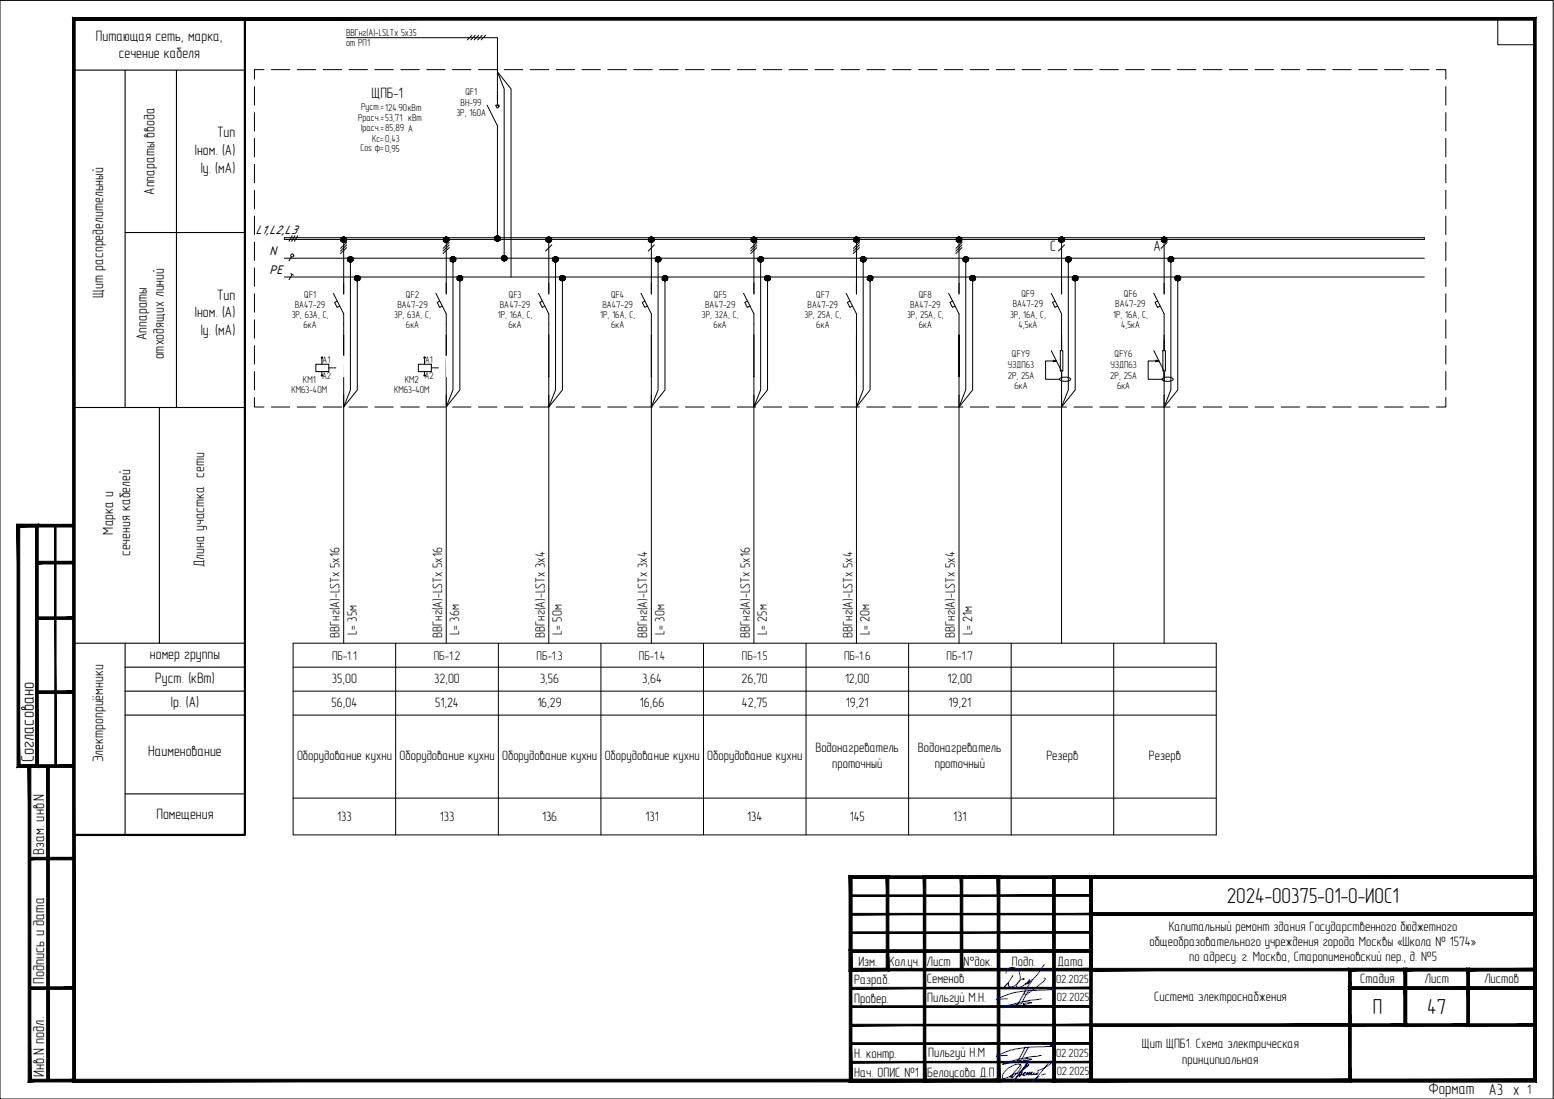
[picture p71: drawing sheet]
<svg xmlns="http://www.w3.org/2000/svg" width="420mm" height="297mm" viewBox="0 0 420 297" stroke-linecap="round" stroke-linejoin="round" font-family="sans-serif">
<defs><g id="words">
<g font-size="5.9">
<text x="331.7" y="244.1">2024-00375-01-0-ИОС1</text>
<text x="371.2" y="274.1">П</text>
<text x="385.9" y="274.1">47</text>
</g>
<text font-size="4.9" x="9.2" y="206.1" transform="rotate(-90 9.2 206.1)">Согласовано</text>
<g font-size="4.4">
<text x="386.2" y="295.6">Формат</text>
<text x="402.5" y="296.1">А3 x</text>
</g>
<g font-size="4.2">
<text x="11.9" y="231.1" transform="rotate(-90 11.9 231.1)">Взам. инв.N</text>
<text x="11.9" y="266.1" transform="rotate(-90 11.9 266.1)">Подпись и дата</text>
<text x="11.9" y="291.1" transform="rotate(-90 11.9 291.1)">Инв.N подл.</text>
</g>
<g font-size="4.1">
<text x="26" y="11.1">Питающая сеть, марка,</text>
<text x="32.1" y="15.7">сечение кабеля</text>
<text x="100.5" y="26.6">ЩПБ-1</text>
<text x="52.7" y="41.9">Iном. (А)</text>
<text x="58.7" y="37.1">Тип</text>
<text x="54.3" y="46.7">Iу. (мА)</text>
<text x="41.8" y="52.7" transform="rotate(-90 41.8 52.7)">Аппараты ввода</text>
<text x="283.9" y="67.9">С</text>
<text x="311.9" y="67.9">A</text>
<text x="27.9" y="80.5" transform="rotate(-90 27.9 80.5)">Щит распределительный</text>
<text x="58.7" y="81">Тип</text>
<text x="52.7" y="85.8">Iном. (А)</text>
<text x="39.7" y="92" transform="rotate(-90 39.7 92)">Аппараты</text>
<text x="54.3" y="90.6">Iу. (мА)</text>
<text x="44.3" y="97.1" transform="rotate(-90 44.3 97.1)">отходящих линий</text>
<text x="30.6" y="144.5" transform="rotate(-90 30.6 144.5)">Марка и</text>
<text x="35.2" y="150.4" transform="rotate(-90 35.2 150.4)">сечения кабелей</text>
<text x="55.2" y="153.2" transform="rotate(-90 55.2 153.2)">Длина участка сети</text>
<text x="40.6" y="178.1">номер группы</text>
<text x="42" y="184.6">Руст. (кВт)</text>
<text x="46.2" y="191.1">Iр. (А)</text>
<text x="27.9" y="206" transform="rotate(-90 27.9 206)">Электроприёмники</text>
<text x="40.1" y="204.2">Наименование</text>
<text x="42.3" y="221.3">Помещения</text>
</g>
<g font-size="3.7">
<text x="91.8" y="172.4" transform="rotate(-90 91.8 172.4)">ВВГнг(А)-LSTx 5х16</text>
<text x="96.4" y="171.5" transform="rotate(-90 96.4 171.5)">L= 35м</text>
<text x="119.5" y="172.4" transform="rotate(-90 119.5 172.4)">ВВГнг(А)-LSTx 5х16</text>
<text x="124.2" y="171.5" transform="rotate(-90 124.2 171.5)">L= 36м</text>
<text x="147.3" y="172.4" transform="rotate(-90 147.3 172.4)">ВВГнг(А)-LSTx 3х4</text>
<text x="151.9" y="171.5" transform="rotate(-90 151.9 171.5)">L= 50м</text>
<text x="175" y="172.4" transform="rotate(-90 175 172.4)">ВВГнг(А)-LSTx 3х4</text>
<text x="179.6" y="171.5" transform="rotate(-90 179.6 171.5)">L= 30м</text>
<text x="202.7" y="172.4" transform="rotate(-90 202.7 172.4)">ВВГнг(А)-LSTx 5х16</text>
<text x="207.3" y="171.5" transform="rotate(-90 207.3 171.5)">L= 25м</text>
<text x="230.5" y="172.4" transform="rotate(-90 230.5 172.4)">ВВГнг(А)-LSTx 5х4</text>
<text x="235.1" y="171.5" transform="rotate(-90 235.1 171.5)">L= 20м</text>
<text x="258.2" y="172.4" transform="rotate(-90 258.2 172.4)">ВВГнг(А)-LSTx 5х4</text>
<text x="262.8" y="171.5" transform="rotate(-90 262.8 171.5)">L= 21м</text>
<text x="89.7" y="184.6">35,00</text>
<text x="117.4" y="184.6">32,00</text>
<text x="146" y="184.6">3,56</text>
<text x="173.7" y="184.6">3,64</text>
<text x="200.5" y="184.6">26,70</text>
<text x="228.5" y="184.6">12,00</text>
<text x="256.2" y="184.6">12,00</text>
<text x="89.7" y="191.1">56,04</text>
<text x="117.6" y="191.1">51,24</text>
<text x="145.3" y="191.1">16,29</text>
<text x="173" y="191.1">16,66</text>
<text x="200.6" y="191.1">42,75</text>
<text x="228.7" y="191.1">19,21</text>
<text x="256.5" y="191.1">19,21</text>
<text x="220.5" y="203.3">Водонагреватель</text>
<text x="248.2" y="203.3">Водонагреватель</text>
<text x="80.3" y="205.4">Оборудование кухни</text>
<text x="108" y="205.4">Оборудование кухни</text>
<text x="135.8" y="205.4">Оборудование кухни</text>
<text x="163.5" y="205.4">Оборудование кухни</text>
<text x="191.2" y="205.4">Оборудование кухни</text>
<text x="225" y="207.5">проточный</text>
<text x="252.7" y="207.5">проточный</text>
<text x="282.9" y="205.4">Резерв</text>
<text x="310.6" y="205.4">Резерв</text>
<text x="91.2" y="221.9">133</text>
<text x="118.9" y="221.9">133</text>
<text x="146.6" y="221.9">136</text>
<text x="174.5" y="221.9">131</text>
<text x="202" y="221.9">134</text>
<text x="229.7" y="221.9">145</text>
<text x="257.7" y="221.9">131</text>
<text x="316" y="251.5">Капитальный ремонт здания Государственного бюджетного</text>
<text x="310.8" y="255.6">общеобразовательного учреждения города Москвы «Школа № 1574»</text>
<text x="232.1" y="261.1">Изм.</text>
<text x="240.3" y="261.1">Кол.уч.</text>
<text x="250.5" y="261.1">Лист</text>
<text x="260.5" y="261.1">N°док.</text>
<text x="273.6" y="261.1">Подп.</text>
<text x="286" y="261.1">Дата</text>
<text x="321.5" y="259.8">по адресу: г. Москва, Старопименовский пер., д. №5</text>
<text x="231" y="266.1">Разраб.</text>
<text x="250.6" y="265.8">Семенов</text>
<text x="367.8" y="265.8">Стадия</text>
<text x="385.1" y="265.8">Лист</text>
<text x="401.2" y="265.8">Листов</text>
<text x="231" y="271">Провер.</text>
<text x="250.7" y="270.7">Пильгуй М.Н.</text>
<text x="312" y="270.5">Система электроснабжения</text>
<text x="231" y="286.1">Н. контр.</text>
<text x="251" y="285.8">Пильгуй Н.М</text>
<text x="308.7" y="283.4">Щит ЩПБ1. Схема электрическая</text>
<text x="319.7" y="287.5">принципиальная</text>
<text x="231" y="291.2">Нач. ОПИС №1</text>
<text x="250.7" y="291.2">Белоусова Д.П</text>
<text x="412.9" y="295.8">1</text>
</g>
<g font-size="3.4">
<text x="89.8" y="178.3">ПБ-1.1</text>
<text x="117.3" y="178.3">ПБ-1.2</text>
<text x="145.1" y="178.3">ПБ-1.3</text>
<text x="172.8" y="178.3">ПБ-1.4</text>
<text x="200.6" y="178.3">ПБ-1.5</text>
<text x="228.2" y="178.3">ПБ-1.6</text>
<text x="255.9" y="178.3">ПБ-1.7</text>
</g>
<g font-size="3.2">
<text x="69" y="63.2">L1,L2,L3</text>
<text x="72.9" y="69">N</text>
<text x="72.9" y="74.1">PE</text>
<text x="285.5" y="265.7">02.2025</text>
<text x="285.7" y="270.7">02.2025</text>
<text x="285.5" y="285.7">02.2025</text>
<text x="285.7" y="290.6">02.2025</text>
</g>
<g font-size="2.7">
<text x="93.6" y="9.8">ВВГнг(A)-LSLTx 5х35</text>
<text x="93.6" y="12.6">от РП1</text>
<text x="97.7" y="29.8">Руст.=124.90кВт</text>
<text x="124.5" y="28.6">ВН-99</text>
<text x="125.8" y="25.8">QF1</text>
<text x="96.8" y="32.6">Ррасч.=53,71 кВт</text>
<text x="97.6" y="35.3">Iрасч.=85,89 А</text>
<text x="123.4" y="31.3">3P, 160A</text>
<text x="97.5" y="40.9">Cos ф=0,95</text>
<text x="100.6" y="38.4">Кс=0,43</text>
<text x="79.7" y="83.2">ВА47-29</text>
<text x="82.3" y="80.5">QF1</text>
<text x="107.4" y="83.2">ВА47-29</text>
<text x="109.8" y="80.5">QF2</text>
<text x="135.2" y="83.2">ВА47-29</text>
<text x="137.6" y="80.5">QF3</text>
<text x="162.9" y="83.2">ВА47-29</text>
<text x="165.2" y="80.5">QF4</text>
<text x="190.6" y="83.2">ВА47-29</text>
<text x="193" y="80.5">QF5</text>
<text x="218.4" y="83.2">ВА47-29</text>
<text x="220.7" y="80.5">QF7</text>
<text x="246.1" y="83.2">ВА47-29</text>
<text x="248.4" y="80.5">QF8</text>
<text x="273.8" y="83.1">ВА47-29</text>
<text x="276.1" y="80.3">QF9</text>
<text x="301.5" y="83.1">ВА47-29</text>
<text x="303.9" y="80.3">QF6</text>
<text x="78.9" y="86">3Р, 63А, С,</text>
<text x="82" y="88.8">6кА</text>
<text x="106.6" y="86">3Р, 63А, С,</text>
<text x="109.8" y="88.8">6кА</text>
<text x="134.6" y="86">1Р, 16А, С,</text>
<text x="137.5" y="88.8">6кА</text>
<text x="162.3" y="86">1Р, 16А, С,</text>
<text x="165.2" y="88.8">6кА</text>
<text x="189.8" y="86">3Р, 32А, С,</text>
<text x="193" y="88.8">6кА</text>
<text x="217.5" y="86">3Р, 25А, С,</text>
<text x="220.7" y="88.8">6кА</text>
<text x="245.2" y="86">3Р, 25А, С,</text>
<text x="248.4" y="88.8">6кА</text>
<text x="273.1" y="85.8">3Р, 16А, С,</text>
<text x="275.4" y="88.6">4,5кА</text>
<text x="300.9" y="85.8">1Р, 16А, С,</text>
<text x="303.1" y="88.6">4,5кА</text>
<text x="272.5" y="99.6">УЗДП63</text>
<text x="273.6" y="96.6">QFY9</text>
<text x="300.2" y="99.6">УЗДП63</text>
<text x="301.3" y="96.6">QFY6</text>
<text x="78.8" y="106.3">КМ63-40М</text>
<text x="81.9" y="103.5">КМ1</text>
<text x="106.6" y="106.3">КМ63-40М</text>
<text x="109.4" y="103.5">КМ2</text>
<text x="272.5" y="102.3">2Р, 25А</text>
<text x="274.3" y="105.1">6кА</text>
<text x="300.2" y="102.3">2Р, 25А</text>
<text x="302" y="105.1">6кА</text>
</g>
<g font-size="2.6">
<text x="87.2" y="98.2">А1</text>
<text x="114.9" y="98.2">А1</text>
<text x="87.1" y="102.5">А2</text>
<text x="114.9" y="102.5">А2</text>
</g>
</g></defs>
<!-- layer: 0 -->
<g fill="none" stroke="#000" stroke-width=".27">
<path d="M0 .1h419.9v296.9h-419.9zM71.4 18.8h-2.6v2.6M73.4 18.8h5M80.3 18.8h5M87.4 18.8h5M93.7 10.2h40.8v9.2M94.4 18.8h5M101.3 18.8h5M108.4 18.8h5M115.4 18.8h5M122.3 18.8h5M127.6 9.6l-1.2 1.2"/>
<path d="M128.5 9.6l-1.2 1.2M129.4 18.8h5M129.4 9.6l-1.2 1.2M130.3 9.6l-1.1 1.2M131.3 9.6l-1.2 1.2M134.5 19.4l3.7 4.6v50.9M134.5 19.4l1.8 4.6v45.8M134.5 19.4v9M136.4 18.8h5M143.3 18.8h5.1M150.4 18.8h5M157.4 18.8h4.9"/>
<path d="M164.3 18.8h5.1M171.4 18.8h5M178.4 18.8h4.9M185.3 18.8h5.1M192.4 18.8h5M199.3 18.8h5M206.4 18.8h5M213.4 18.8h5M220.3 18.8h5M227.4 18.8h5M234.4 18.8h5M241.3 18.8h5"/>
<path d="M248.4 18.8h5M255.4 18.8h4.9M262.3 18.8h5M269.4 18.8h5M276.4 18.8h4.9M283.3 18.8h5.1M290.4 18.8h5M297.3 18.8h5M304.3 18.8h5.1M311.4 18.8h5M318.3 18.8h5M325.3 18.8h5.1"/>
<path d="M332.4 18.8h5M339.3 18.8h5M346.4 18.8h5M353.4 18.8h5M360.3 18.8h5M367.4 18.8h5M374.4 18.8h4.9M381.3 18.8h5M388.4 18.8h2.5v2.6M405 5.1v7h10M68.8 23.4v5M68.8 30.4v5"/>
<path d="M68.8 37.4v5M131.7 28.4l2.8 5.6v30.5M133.9 28.4h1.1M390.9 23.4v5M390.9 30.4v5M390.9 37.4v5M68.8 44.4v5M68.8 51.4v5M68.8 58.4v5M390.9 44.4v5M390.9 51.4v5M390.9 58.4v5"/>
<path d="M68.8 65.4v5M68.8 72.4v5M68.8 79.4v5M76.9 64.2h308.2v.5h-308.2zM76.9 69.8h308.2M76.9 74.9h308.2M78.6 73.9l.7 .5M78.8 69.4l-.7 1.1M79 63.7l-.9 1.5M79 74.2l-.9 1.4M79.7 63.7l-.8 1.5M80.5 63.7l-.9 1.5"/>
<path d="M90.1 79.3l2.8 5.5v17M92.9 65v14.5M93.7 65.5l-1.6 1.6M93.7 66.2l-1.6 1.6M93.7 66.9l-1.6 1.6M94.7 70.1v35.3l-1.8 4.6v-8.2M96.6 75.2v30.2l-3.7 4.6M117.9 79.3l2.7 5.5v17M120.6 65v14.5M121.5 65.5l-1.7 1.6M121.5 66.2l-1.7 1.6M121.5 66.9l-1.7 1.6"/>
<path d="M122.5 70.1v35.3l-1.9 4.6v-8.2M124.3 75.2v30.2l-3.7 4.6M145.6 79.3l2.8 5.5v17M148.4 65v14.5M149.2 66.2l-1.7 1.6M150.2 70.1v35.3l-1.8 4.6v-8.2M152.1 75.2v30.2l-3.7 4.6h-5.1M173.3 79.3l2.8 5.5v17M176.1 65v14.5M176.9 66.2l-1.6 1.6M177.9 70.1v35.3l-1.8 4.6v-8.2M179.8 75.2v30.2l-3.7 4.6"/>
<path d="M201 79.3l2.8 5.5v17M203.8 65v14.5M204.6 65.5l-1.6 1.6M204.6 66.2l-1.6 1.6M204.6 66.9l-1.6 1.6M205.7 70.1v35.3l-1.9 4.6v-8.2M207.5 75.2v30.2l-3.7 4.6M228.8 79.3l2.8 5.5v17M231.6 65v14.5M232.4 65.5l-1.7 1.6M232.4 66.2l-1.7 1.6M232.4 66.9l-1.7 1.6"/>
<path d="M233.4 70.1v35.3l-1.8 4.6v-8.2M235.2 75.2v30.2l-3.6 4.6M256.5 79.3l2.8 5.5v17v-11.3M259.3 65v14.5M260.1 65.5l-1.7 1.6M260.1 66.2l-1.7 1.6M260.1 66.9l-1.7 1.6M261.1 70.1v35.3l-1.8 4.6v-8.2M263 75.2v30.2l-3.7 4.6M284.2 79.3l2.8 5.5v17v-11.3M287 65v14.5M287.8 66.2l-1.6 1.6"/>
<path d="M288.8 70.1v35.3l-1.8 4.6v-8.2M290.7 75.2v30.2l-3.7 4.6M312 79.3l2.7 5.5v17M314.7 65v14.5M315.6 65.5l-1.7 1.6M316.6 70.1v35.3l-1.9 4.6v-8.2M318.4 75.2v30.2l-3.7 4.6M390.9 65.4v5M390.9 72.4v5M390.9 79.4v5M68.8 86.4v5M68.8 93.4v5"/>
<path d="M85.4 98.5h3.5v1.9h-3.5zM87 96.8v1.7M88.9 99.4h.6M89.7 99.4h.3M90.3 99.4h.5M91.2 81.4l-.7 .3 .6 1.4 .8-.4M92.9 90.5v11.3M113.1 98.5h3.5v1.9h-3.5zM114.8 96.8v1.7M116.6 99.4h.6M117.4 99.4h.4M118 99.4h.5"/>
<path d="M118.9 81.4l-.7 .3 .7 1.4 .7-.4M120.6 90.5v11.3M146.6 81.4l-.7 .3 .7 1.4 .7-.4M148.4 90.5v11.3M174.4 81.4l-.7 .3 .6 1.4 .7-.4M176.1 90.5v11.3M202.1 81.4l-.7 .3 .7 1.4 .7-.4M203.8 90.5v11.3M229.8 81.4l-.7 .3 .7 1.4 .7-.4M231.6 90.5v11.3M257.6 81.4l-.8 .3 .7 1.4 .7-.4M284.2 94.8l2.8 5.5v2.8"/>
<path d="M284.7 97.8l.9-.2h-2.9v4.9h3.7M284.7 97.4l.9 .2M285.3 81.4l-.7 .3 .6 1.4 .8-.4M286.7 94.8h.7v5.5h-.7zM287 92v2.8M312 94.8l2.7 5.5v2.8M312.5 97.8l.9-.2h-3v4.9h3.8M312.5 97.4l.9 .2M313 81.4l-.7 .3 .7 1.4 .7-.4M314.4 94.8h.7v5.5h-.7zM314.7 90.5v11.3M314.7 92v2.8"/>
<path d="M390.9 86.4v5M390.9 93.4v5M68.8 107.4v2.6h2.6M68.8 100.4v5M73.4 110h5M80.3 110h5M87 100.4v.9M87.4 110h5M92.9 106.8v67M94.4 110h5M101.3 110h5M108.4 110h5"/>
<path d="M114.8 100.4v.9M115.4 110h5M120.6 106.8v67M122.3 110h5M129.4 110h5M136.4 110h5M148.4 106.8v67M150.4 110h5M157.4 110h4.9M164.3 110h5.1M171.4 110h5M176.1 106.8v67"/>
<path d="M178.4 110h4.9M185.3 110h5.1M192.4 110h5M199.3 110h5M203.8 106.8v67M206.4 110h5M213.4 110h5M220.3 110h5M227.4 110h5M231.6 106.8v67M234.4 110h5M241.3 110h5"/>
<path d="M248.4 110h5M255.4 110h4.9M259.3 106.8v67M262.3 110h5M269.4 110h5M276.4 110h4.9M283.3 110h5.1M286.5 102.3a2.49 2.49 0 0 1 3 .2 2.26 2.26 0 0 1-3 0zM287 106.8v67M290.4 110h5M297.3 110h5M304.3 110h5.1"/>
<path d="M311.4 110h5M314.3 102.3a2.49 2.49 0 0 1 2.9 .2 2.26 2.26 0 0 1-3 0zM314.7 106.8v67M318.3 110h5M325.3 110h5.1M332.4 110h5M339.3 110h5M346.4 110h5M353.4 110h5M360.3 110h5M367.4 110h5M374.4 110h4.9"/>
<path d="M381.3 110h5M390.9 107.4v2.6h-2.5M390.9 100.4v5M79.2 173.8h249.6v51.9h-249.6zM107 173.8v51.9M134.7 173.8v51.9M162.5 173.8v51.9M190.2 173.8v51.9M217.9 173.8v51.9M245.7 173.8v51.9M273.4 173.8v51.9M301.1 173.8v51.9"/>
<path d="M79.2 180.3h249.6M79.2 186.8h249.6M79.2 193.3h249.6M79.2 215.7h249.6M380 267.1v-5h17v5M415 262.1v5M384 292h.1"/>
<circle cx="134.5" cy="28.8" r=".36"/>
<circle cx="79" cy="69.1" r=".4"/>
<circle cx="92.9" cy="64.8" r=".7"/>
<circle cx="94.8" cy="70.1" r=".7"/>
<circle cx="96.6" cy="75.1" r=".7"/>
<circle cx="120.7" cy="64.8" r=".7"/>
<circle cx="122.5" cy="70.1" r=".7"/>
<circle cx="124.4" cy="75.1" r=".7"/>
<circle cx="134.5" cy="64.4" r=".7"/>
<circle cx="136.3" cy="69.8" r=".7"/>
<circle cx="148.4" cy="64.8" r=".7"/>
<circle cx="150.2" cy="70.1" r=".7"/>
<circle cx="152.1" cy="75.1" r=".7"/>
<circle cx="176.1" cy="64.8" r=".7"/>
<circle cx="177.9" cy="70.1" r=".7"/>
<circle cx="179.8" cy="75.1" r=".7"/>
<circle cx="203.9" cy="64.8" r=".7"/>
<circle cx="205.7" cy="70.1" r=".7"/>
<circle cx="207.5" cy="75.1" r=".7"/>
<circle cx="231.6" cy="64.8" r=".7"/>
<circle cx="233.4" cy="70.1" r=".7"/>
<circle cx="235.3" cy="75.1" r=".7"/>
<circle cx="259.3" cy="64.8" r=".7"/>
<circle cx="261.1" cy="70.1" r=".7"/>
<circle cx="263" cy="75.1" r=".7"/>
<circle cx="287" cy="64.8" r=".7"/>
<circle cx="288.9" cy="70.1" r=".7"/>
<circle cx="290.7" cy="75.1" r=".7"/>
<circle cx="314.8" cy="64.8" r=".7"/>
<circle cx="316.6" cy="70.1" r=".7"/>
<circle cx="318.5" cy="75.1" r=".7"/>
<circle cx="87.1" cy="96.7" r=".19"/>
<circle cx="114.8" cy="96.7" r=".19"/>
<circle cx="87.1" cy="101.5" r=".19"/>
<circle cx="114.8" cy="101.5" r=".19"/>
</g>
<g fill="#000" stroke="#000" stroke-width=".27">
<path d="M92.8 65.5h.2zM92.8 64.1h.2zM94.6 70.8h.3zM94.7 69.4h.1zM96.4 75.8h.4zM96.5 74.5h.2zM120.5 65.5h.3zM120.5 64.1h.2zM122.3 70.8h.3zM122.4 69.4h.2zM124.2 75.8h.3zM124.2 74.5h.2z"/>
<path d="M134.3 63.8h.4zM134.4 65.2h.2zM136.2 69.1h.3zM136.2 70.5h.2zM148.2 65.5h.3zM148.3 64.1h.1zM150.1 70.8h.3zM150.1 69.4h.2zM151.9 75.8h.3zM152 74.5h.1zM175.9 65.5h.3zM176 64.1h.1z"/>
<path d="M177.8 70.8h.3zM177.8 69.4h.2zM179.6 75.8h.4zM179.7 74.5h.2zM203.7 65.5h.3zM203.7 64.1h.2zM205.5 70.8h.3zM205.6 69.4h.1zM207.3 75.8h.4zM207.4 74.5h.2zM231.4 65.5h.3zM231.4 64.1h.2z"/>
<path d="M233.3 70.8h.3zM233.3 69.4h.2zM235.1 75.8h.3zM235.2 74.5h.1zM259.1 65.5h.4zM259.2 64.1h.2zM261 70.8h.3zM261 69.4h.2zM262.8 75.8h.3zM262.9 74.5h.2zM286.9 65.5h.3zM286.9 64.1h.2z"/>
<path d="M288.7 70.8h.3zM288.8 69.4h.1zM290.6 75.8h.3zM290.6 74.5h.2zM314.6 65.5h.3zM314.6 64.1h.2zM316.4 70.8h.3zM316.5 69.4h.2zM318.3 75.8h.3zM318.3 74.5h.2z"/>
<path d="M19.6 4.7l.7 .7 395-.7zM20.3 5.4l395-.7-.7 .7zM415.3 4.7l-.7 .7 .7 287zM414.6 5.4l.7 287-.7-.7zM19.6 292.4h395.7l-.7-.7zM20.3 291.7h394.3l-395 .7zM19.6 4.7v287.7l.7-.7zM19.6 4.7l.7 .7v286.3z"/>
<path d="M92.8 65.5h.2zM92.8 65.5h.2z"/>
<path d="M92.8 64.1h.2zM92.8 64.1h.2z"/>
<path d="M92.8 64.1h.3zM92.7 64.1h.4z"/>
<path d="M92.7 64.1l.5 .1zM92.7 64.1l.5 .1z"/>
<path d="M92.7 65.4h.4zM92.7 65.4l.3 .1z"/>
<path d="M92.6 64.2h.7zM92.5 64.2h.8z"/>
<path d="M92.6 65.4h.6zM92.6 65.4h.5z"/>
<path d="M92.5 64.2h.8zM92.5 64.2h.8z"/>
<path d="M92.5 65.4h.8zM92.5 65.4h.7z"/>
<path d="M92.5 64.2h.8zM92.5 64.2h.8z"/>
<path d="M92.5 65.3h.8zM92.5 65.3l.8 .1z"/>
<path d="M92.5 64.2l.9 .1zM92.5 64.2l.9 .1z"/>
<path d="M92.5 65.3h.8zM92.5 65.3h.8z"/>
<path d="M92.4 64.3l1 .1zM92.4 64.3l1 .1z"/>
<path d="M92.4 65.3h1zM92.4 65.3h.9z"/>
<path d="M92.4 64.4h1.1zM92.4 64.4h1.1z"/>
<path d="M92.4 65.2h1zM92.4 65.2l1 .1z"/>
<path d="M92.3 64.4l1.2 .1zM92.3 64.4l1.2 .1z"/>
<path d="M92.3 65.2h1.2zM92.3 65.2h1.1z"/>
<path d="M92.3 64.5h1.3zM92.3 64.5h1.3z"/>
<path d="M92.3 65.1h1.2zM92.3 65.1l1.2 .1z"/>
<path d="M92.2 64.5l1.4 .1zM92.2 64.5l1.4 .1z"/>
<path d="M92.2 64.6l1.4 .1zM92.2 64.6l1.4 .1z"/>
<path d="M92.2 65l1.4 .1zM92.2 65l1.4 .1z"/>
<path d="M92.2 65.1h1.4zM92.2 65.1h1.3z"/>
<path d="M92.2 64.7h1.4zM92.2 64.7h1.4z"/>
<path d="M92.2 64.7l1.4 .1zM92.2 64.7l1.4 .1z"/>
<path d="M92.2 64.8h1.4zM92.2 64.8h1.4z"/>
<path d="M92.2 64.8l1.4 .1zM92.2 64.8l1.4 .1z"/>
<path d="M92.2 64.9h1.4zM92.2 64.9l1.4 .1z"/>
<path d="M94.6 70.8h.2zM94.7 70.8h.1z"/>
<path d="M94.7 69.4h.2zM94.6 69.4h.3z"/>
<path d="M94.6 69.4l.4 .1zM94.5 69.5h.5z"/>
<path d="M94.5 69.5h.5zM94.5 69.5h.5z"/>
<path d="M94.5 70.8h.5zM94.5 70.8h.4z"/>
<path d="M94.5 69.5h.6zM94.4 69.5h.7z"/>
<path d="M94.5 70.7h.5zM94.5 70.7l.5 .1z"/>
<path d="M94.4 69.5h.8zM94.4 69.5h.8z"/>
<path d="M94.4 70.7h.7zM94.4 70.7h.6z"/>
<path d="M94.4 69.5l.8 .1zM94.3 69.6h.9z"/>
<path d="M94.4 70.7h.8zM94.4 70.7h.7z"/>
<path d="M94.3 69.6h.9zM94.3 69.6h.9z"/>
<path d="M94.3 70.6h.9zM94.3 70.6l.9 .1z"/>
<path d="M94.2 69.6l1.1 .1zM94.2 69.7h1.1z"/>
<path d="M94.2 70.6h1zM94.2 70.6h1z"/>
<path d="M94.2 69.7h1.1zM94.2 69.7h1.1z"/>
<path d="M94.2 70.5h1.1zM94.2 70.5l1 .1z"/>
<path d="M94.1 69.7l1.3 .1zM94.1 69.7l1.3 .1z"/>
<path d="M94.1 70.5h1.2zM94.1 70.5h1.2z"/>
<path d="M94.1 69.8h1.3zM94.1 69.8h1.3z"/>
<path d="M94.1 69.8l1.3 .1zM94.1 69.8l1.3 .1z"/>
<path d="M94.1 70.3l1.3 .1zM94.1 70.3l1.3 .1z"/>
<path d="M94.1 70.4h1.3zM94.1 70.4l1.2 .1z"/>
<path d="M94.1 69.9l1.3 .1zM94.1 69.9l1.3 .1z"/>
<path d="M94.1 70h1.3zM94.1 70h1.3z"/>
<path d="M94.1 70l1.4 .1zM94.1 70l1.4 .1z"/>
<path d="M94.1 70.2h1.3zM94.1 70.2h1.3z"/>
<path d="M94.1 70.2l1.3 .1zM94.1 70.2l1.3 .1z"/>
<path d="M94.1 70.3h1.3zM94.1 70.3h1.3z"/>
<path d="M94.1 70.1h1.4zM94.1 70.1l1.3 .1z"/>
<path d="M96.4 75.8l.3 .1zM96.5 75.9h.2z"/>
<path d="M96.5 74.5h.3zM96.4 74.5h.4z"/>
<path d="M96.4 74.5h.4zM96.4 74.5h.4z"/>
<path d="M96.4 74.5h.5zM96.3 74.5h.6z"/>
<path d="M96.4 75.8h.4zM96.4 75.8h.4z"/>
<path d="M96.3 74.5l.6 .1zM96.3 74.5l.6 .1z"/>
<path d="M96.3 75.8h.6zM96.3 75.8h.5z"/>
<path d="M96.3 74.6h.7zM96.2 74.6h.8z"/>
<path d="M96.3 75.8h.6zM96.3 75.8h.6z"/>
<path d="M96.2 74.6l.8 .1zM96.2 74.6l.8 .1z"/>
<path d="M96.2 75.8h.8zM96.2 75.8h.7z"/>
<path d="M96.1 74.7h1zM96.1 74.7h1z"/>
<path d="M96.1 75.7h.9zM96.1 75.7l.9 .1z"/>
<path d="M96.1 74.7h1.1zM96.1 74.7h1.1z"/>
<path d="M96.1 75.7h1zM96.1 75.7h.9z"/>
<path d="M96.1 74.7l1.1 .1zM96 74.8h1.2z"/>
<path d="M96.1 75.6h1.1zM96.1 75.6l1 .1z"/>
<path d="M96 74.8l1.2 .1zM96 74.8l1.2 .1z"/>
<path d="M96 74.9h1.2zM96 74.9h1.2z"/>
<path d="M96 75.5l1.2 .1zM96 75.5l1.2 .1z"/>
<path d="M96 75.6h1.2zM96 75.6h1.2z"/>
<path d="M96 74.9l1.2 .1zM96 74.9l1.2 .1z"/>
<path d="M95.9 75h1.4zM95.9 75h1.4z"/>
<path d="M95.9 75.4h1.3zM95.9 75.4h1.3z"/>
<path d="M96 75.4h1.2zM96 75.4l1.2 .1z"/>
<path d="M95.9 75l1.4 .1zM95.9 75l1.4 .1z"/>
<path d="M95.9 75.1l1.4 .1zM95.9 75.1l1.4 .1z"/>
<path d="M95.9 75.2l1.4 .1zM95.9 75.2l1.4 .1z"/>
<path d="M95.9 75.3h1.4zM95.9 75.3h1.4z"/>
<path d="M95.9 75.3h1.4zM95.9 75.3l1.3 .1z"/>
<path d="M120.5 65.5h.2zM120.5 65.5h.2z"/>
<path d="M120.5 64.1h.3zM120.5 64.1h.3z"/>
<path d="M120.5 64.1h.4zM120.4 64.1h.5z"/>
<path d="M120.4 64.1l.5 .1zM120.4 64.1l.5 .1z"/>
<path d="M120.4 65.4h.5zM120.4 65.4l.4 .1z"/>
<path d="M120.4 64.2h.6zM120.3 64.2h.7z"/>
<path d="M120.4 65.4h.5zM120.4 65.4h.5z"/>
<path d="M120.3 64.2h.7zM120.2 64.2h.8z"/>
<path d="M120.3 65.4h.7zM120.3 65.4h.6z"/>
<path d="M120.2 64.2h.9zM120.2 64.2h.9z"/>
<path d="M120.2 65.3h.8zM120.2 65.3l.8 .1z"/>
<path d="M120.2 64.2l.9 .1zM120.1 64.3h1z"/>
<path d="M120.2 65.3h.9zM120.2 65.3h.8z"/>
<path d="M120.1 64.3l1.1 .1zM120.1 64.3l1.1 .1z"/>
<path d="M120.1 65.3h1zM120.1 65.3h1z"/>
<path d="M120.1 64.4h1.1zM120.1 64.4h1.1z"/>
<path d="M120.1 65.2h1.1zM120.1 65.2l1 .1z"/>
<path d="M120.1 64.4l1.1 .1zM120.1 64.4l1.1 .1z"/>
<path d="M120.1 65.2h1.1zM120.1 65.2h1.1z"/>
<path d="M120 64.5h1.3zM120 64.5h1.3z"/>
<path d="M120 65.1h1.2zM120 65.1l1.2 .1z"/>
<path d="M120 64.5l1.3 .1zM120 64.5l1.3 .1z"/>
<path d="M120 64.6l1.3 .1zM120 64.6l1.3 .1z"/>
<path d="M120 65l1.3 .1zM120 65l1.3 .1z"/>
<path d="M120 65.1h1.3zM120 65.1h1.2z"/>
<path d="M120 64.7h1.3zM120 64.7h1.3z"/>
<path d="M119.9 64.7l1.4 .1zM119.9 64.7l1.4 .1z"/>
<path d="M119.9 64.8h1.4zM119.9 64.8h1.4z"/>
<path d="M119.9 64.8l1.4 .1zM119.9 64.8l1.4 .1z"/>
<path d="M120 64.9h1.3zM120 64.9l1.3 .1z"/>
<path d="M122.3 70.8h.3zM122.4 70.8h.2z"/>
<path d="M122.4 69.4h.2zM122.3 69.4h.3z"/>
<path d="M122.3 69.4l.4 .1zM122.3 69.5h.4z"/>
<path d="M122.3 69.5h.5zM122.2 69.5h.6z"/>
<path d="M122.3 70.8h.4zM122.3 70.8h.3z"/>
<path d="M122.2 69.5h.6zM122.1 69.5h.7z"/>
<path d="M122.2 70.7h.6zM122.2 70.7l.5 .1z"/>
<path d="M122.1 69.5h.8zM122.1 69.5h.8z"/>
<path d="M122.1 70.7h.7zM122.1 70.7h.7z"/>
<path d="M122.1 69.5l.8 .1zM122 69.6h.9z"/>
<path d="M122.1 70.7h.8zM122.1 70.7h.7z"/>
<path d="M122 69.6h1zM122 69.6h1z"/>
<path d="M122 70.6h.9zM122 70.6l.9 .1z"/>
<path d="M122 69.6l1 .1zM122 69.6l1 .1z"/>
<path d="M122 70.6h1zM122 70.6h.9z"/>
<path d="M121.9 69.7h1.2zM121.9 69.7h1.2z"/>
<path d="M121.9 70.5h1.1zM121.9 70.5l1.1 .1z"/>
<path d="M121.9 69.7l1.2 .1zM121.9 69.7l1.2 .1z"/>
<path d="M121.9 70.5h1.2zM121.9 70.5h1.1z"/>
<path d="M121.9 69.8h1.2zM121.9 69.8h1.2z"/>
<path d="M121.8 69.8l1.3 .1zM121.8 69.8l1.3 .1z"/>
<path d="M121.8 70.3l1.3 .1zM121.8 70.3l1.3 .1z"/>
<path d="M121.9 70.4h1.2zM121.9 70.4l1.2 .1z"/>
<path d="M121.8 69.9l1.3 .1zM121.8 70h1.3z"/>
<path d="M121.8 70h1.3zM121.8 70h1.3z"/>
<path d="M121.8 70l1.4 .1zM121.8 70l1.4 .1z"/>
<path d="M121.8 70.2h1.3zM121.8 70.2h1.3z"/>
<path d="M121.8 70.2l1.3 .1zM121.8 70.2l1.3 .1z"/>
<path d="M121.8 70.3h1.3zM121.8 70.3h1.3z"/>
<path d="M121.8 70.1h1.4zM121.8 70.1l1.3 .1z"/>
<path d="M124.2 75.8l.2 .1zM124.2 75.9h.2z"/>
<path d="M124.2 74.5h.3zM124.2 74.5h.3z"/>
<path d="M124.2 74.5h.3zM124.2 74.5h.3z"/>
<path d="M124.1 74.5h.5zM124 74.5h.6z"/>
<path d="M124.1 75.8h.4zM124.1 75.8h.4z"/>
<path d="M124 74.5l.7 .1zM124 74.5l.7 .1z"/>
<path d="M124 75.8h.6zM124 75.8h.5z"/>
<path d="M124 74.6h.7zM124 74.6h.7z"/>
<path d="M124 75.8h.7zM124 75.8h.6z"/>
<path d="M124 74.6l.8 .1zM123.9 74.7h.9z"/>
<path d="M124 75.8h.7zM124 75.8h.7z"/>
<path d="M123.9 74.7h.9zM123.9 74.7h.9z"/>
<path d="M123.9 75.7h.9zM123.9 75.7l.8 .1z"/>
<path d="M123.8 74.7h1.1zM123.8 74.7h1.1z"/>
<path d="M123.8 75.7h1zM123.8 75.7h1z"/>
<path d="M123.8 74.7l1.1 .1zM123.8 74.7l1.1 .1z"/>
<path d="M123.8 75.6h1.1zM123.8 75.6l1 .1z"/>
<path d="M123.7 74.8l1.2 .1zM123.7 74.8l1.2 .1z"/>
<path d="M123.7 74.9h1.3zM123.7 74.9h1.3z"/>
<path d="M123.7 75.5l1.2 .1zM123.7 75.5l1.2 .1z"/>
<path d="M123.7 75.6h1.2zM123.7 75.6h1.2z"/>
<path d="M123.7 74.9l1.3 .1zM123.7 74.9l1.3 .1z"/>
<path d="M123.7 75.4h1.3zM123.7 75.4l1.2 .1z"/>
<path d="M123.7 75h1.3zM123.7 75h1.3z"/>
<path d="M123.7 75l1.3 .1zM123.7 75l1.3 .1z"/>
<path d="M123.7 75.1l1.3 .1zM123.7 75.1l1.3 .1z"/>
<path d="M123.7 75.2l1.3 .1zM123.7 75.2l1.3 .1z"/>
<path d="M123.7 75.3h1.3zM123.7 75.3h1.3z"/>
<path d="M123.7 75.3l1.3 .1zM123.7 75.3l1.3 .1z"/>
<path d="M123.7 75.4h1.3zM123.7 75.4h1.3z"/>
<path d="M134.3 63.8h.3zM134.4 63.8h.2z"/>
<path d="M134.4 65.2l.3-.1zM134.3 65.1h.4z"/>
<path d="M134.3 65.1h.4zM134.2 65.1h.5z"/>
<path d="M134.2 65.1h.6zM134.2 65.1h.6z"/>
<path d="M134.2 63.8h.5zM134.2 63.8h.5z"/>
<path d="M134.2 65.1h.6zM134.2 65.1h.6z"/>
<path d="M134.2 63.8h.6zM134.2 63.8h.5z"/>
<path d="M134.2 65.1h.7zM134.1 65.1h.8z"/>
<path d="M134.2 63.9h.6zM134.2 63.8h.6z"/>
<path d="M134.1 65.1l.8-.1zM134 65h.9z"/>
<path d="M134.1 63.9h.8zM134.1 63.9h.7z"/>
<path d="M134 65h1zM134 65h1z"/>
<path d="M134 64h.9zM134 64l.9-.1z"/>
<path d="M134 65l1-.1zM133.9 64.9h1.1z"/>
<path d="M134 64h1zM134 64h.9z"/>
<path d="M133.9 64.9l1.2-.1zM133.9 64.8h1.2z"/>
<path d="M133.9 64h1.1zM134 64h1z"/>
<path d="M133.9 64.8h1.2zM133.9 64.8h1.2z"/>
<path d="M133.9 64.8l1.2-.1zM133.9 64.7h1.2z"/>
<path d="M133.9 64.2l1.2-.1zM133.9 64.2l1.2-.1z"/>
<path d="M133.9 64.1h1.2zM133.9 64h1.1z"/>
<path d="M133.9 64.7h1.2zM133.8 64.7h1.3z"/>
<path d="M133.8 64.7l1.4-.1zM133.8 64.6h1.4z"/>
<path d="M133.8 64.3l1.3-.1zM133.9 64.2h1.2z"/>
<path d="M133.9 64.2h1.2zM133.9 64.2h1.2z"/>
<path d="M133.8 64.6l1.4-.1zM133.8 64.5h1.4z"/>
<path d="M133.8 64.5h1.4zM133.8 64.5h1.4z"/>
<path d="M133.8 64.5l1.4-.1zM133.8 64.4h1.4z"/>
<path d="M133.8 64.4l1.4-.1zM133.8 64.3h1.4z"/>
<path d="M133.8 64.3h1.4zM133.8 64.3h1.3z"/>
<path d="M136.2 69.1h.2zM136.2 69.1h.2z"/>
<path d="M136.2 70.5h.3zM136.2 70.5h.3z"/>
<path d="M136.2 70.5l.4-.1zM136.1 70.4h.5z"/>
<path d="M136.1 70.4h.5zM136.1 70.4h.5z"/>
<path d="M136.1 69.1h.5zM136.1 69.1h.4z"/>
<path d="M136.1 70.4h.6zM136 70.4h.7z"/>
<path d="M136.1 69.2h.5zM136.1 69.2l.5-.1z"/>
<path d="M136 70.4l.7-.1zM135.9 70.3h.8z"/>
<path d="M136 69.2h.7zM136 69.2h.6z"/>
<path d="M135.9 70.3h.9zM135.9 70.3h.9z"/>
<path d="M135.9 69.2h.8zM135.9 69.2h.8z"/>
<path d="M135.9 70.3h.9zM135.8 70.3h1z"/>
<path d="M135.9 69.3h.9zM135.9 69.2h.8z"/>
<path d="M135.8 70.3l1.1-.1zM135.8 70.2h1.1z"/>
<path d="M135.8 69.3h1zM135.8 69.3h1z"/>
<path d="M135.8 70.2h1.1zM135.8 70.2h1.1z"/>
<path d="M135.8 69.4h1.1zM135.8 69.4l1-.1z"/>
<path d="M135.8 70.2l1.1-.1zM135.7 70.1h1.2z"/>
<path d="M135.8 69.4h1.1zM135.8 69.4h1.1z"/>
<path d="M135.7 70.1l1.3-.1zM135.7 70h1.3z"/>
<path d="M135.7 69.5h1.2zM135.8 69.4h1.1z"/>
<path d="M135.7 70h1.3zM135.7 70h1.3z"/>
<path d="M135.7 70l1.3-.1zM135.6 69.9h1.4z"/>
<path d="M135.7 69.6l1.3-.1zM135.7 69.5h1.3z"/>
<path d="M135.7 69.5h1.3zM135.7 69.5h1.2z"/>
<path d="M135.6 69.9l1.4-.1zM135.6 69.8h1.4z"/>
<path d="M135.6 69.8h1.4zM135.6 69.8h1.4z"/>
<path d="M135.6 69.8l1.4-.1zM135.6 69.7h1.4z"/>
<path d="M135.6 69.7h1.4zM135.6 69.7h1.4z"/>
<path d="M135.6 69.7h1.4zM135.7 69.6h1.3z"/>
<path d="M148.2 65.5h.2zM148.3 65.5h.1z"/>
<path d="M148.3 64.1h.2zM148.2 64.1h.3z"/>
<path d="M148.2 64.1h.4zM148.1 64.1h.5z"/>
<path d="M148.1 64.1l.5 .1zM148.1 64.1l.5 .1z"/>
<path d="M148.1 65.4h.5zM148.1 65.4l.4 .1z"/>
<path d="M148.1 64.2h.6zM148 64.2h.7z"/>
<path d="M148.1 65.4h.5zM148.1 65.4h.5z"/>
<path d="M148 64.2h.8zM148 64.2h.8z"/>
<path d="M148 65.4h.7zM148 65.4h.6z"/>
<path d="M148 64.2h.8zM148 64.2h.8z"/>
<path d="M148 65.3h.8zM148 65.3l.7 .1z"/>
<path d="M147.9 64.2l.9 .1zM147.9 64.3h.9z"/>
<path d="M147.9 65.3h.9zM147.9 65.3h.9z"/>
<path d="M147.9 64.3l1 .1zM147.9 64.3l1 .1z"/>
<path d="M147.9 65.3h.9zM147.9 65.3h.9z"/>
<path d="M147.8 64.4h1.1zM147.8 64.4h1.1z"/>
<path d="M147.8 65.2h1.1zM147.8 65.2l1 .1z"/>
<path d="M147.8 64.4l1.2 .1zM147.7 64.5h1.3z"/>
<path d="M147.8 65.2h1.1zM147.8 65.2h1.1z"/>
<path d="M147.7 64.5h1.3zM147.7 64.5h1.3z"/>
<path d="M147.7 65.1h1.3zM147.7 65.1l1.2 .1z"/>
<path d="M147.7 64.5l1.3 .1zM147.7 64.5l1.3 .1z"/>
<path d="M147.7 64.6l1.4 .1zM147.7 64.6l1.4 .1z"/>
<path d="M147.7 65l1.3 .1zM147.7 65l1.3 .1z"/>
<path d="M147.7 65.1h1.3zM147.7 65.1h1.3z"/>
<path d="M147.7 64.7h1.4zM147.7 64.7h1.4z"/>
<path d="M147.7 64.7l1.4 .1zM147.7 64.7l1.4 .1z"/>
<path d="M147.7 64.8h1.4zM147.7 64.8h1.4z"/>
<path d="M147.7 64.8l1.4 .1zM147.7 64.8l1.4 .1z"/>
<path d="M147.7 64.9h1.4zM147.7 64.9l1.3 .1z"/>
<path d="M150.1 70.8h.2zM150.1 70.8h.2z"/>
<path d="M150.1 69.4h.3zM150.1 69.4h.3z"/>
<path d="M150.1 69.4l.3 .1zM150 69.5h.4z"/>
<path d="M150 69.5h.5zM149.9 69.5h.6z"/>
<path d="M150 70.8h.4zM150 70.8h.4z"/>
<path d="M149.9 69.5h.6zM149.9 69.5h.6z"/>
<path d="M149.9 70.7h.6zM149.9 70.7l.5 .1z"/>
<path d="M149.9 69.5h.7zM149.9 69.5h.7z"/>
<path d="M149.9 70.7h.6zM149.9 70.7h.6z"/>
<path d="M149.8 69.5l.9 .1zM149.8 69.5l.9 .1z"/>
<path d="M149.8 70.7h.8zM149.8 70.7h.7z"/>
<path d="M149.8 69.6h.9zM149.7 69.6h1z"/>
<path d="M149.8 70.6h.9zM149.8 70.6l.8 .1z"/>
<path d="M149.7 69.6l1 .1zM149.6 69.7h1.1z"/>
<path d="M149.7 70.6h1zM149.7 70.6h1z"/>
<path d="M149.6 69.7h1.2zM149.6 69.7h1.2z"/>
<path d="M149.6 70.5h1.1zM149.6 70.5l1.1 .1z"/>
<path d="M149.6 69.7l1.2 .1zM149.6 69.7l1.2 .1z"/>
<path d="M149.6 70.5h1.2zM149.6 70.5h1.1z"/>
<path d="M149.6 69.8h1.2zM149.6 69.8h1.2z"/>
<path d="M149.6 69.8l1.3 .1zM149.6 69.8l1.3 .1z"/>
<path d="M149.6 70.3l1.2 .1zM149.6 70.3l1.2 .1z"/>
<path d="M149.6 70.4h1.2zM149.6 70.4l1.2 .1z"/>
<path d="M149.6 69.9l1.3 .1zM149.6 69.9l1.3 .1z"/>
<path d="M149.5 70h1.4zM149.5 70h1.4z"/>
<path d="M149.5 70l1.4 .1zM149.5 70l1.4 .1z"/>
<path d="M149.5 70.2h1.4zM149.5 70.2h1.4z"/>
<path d="M149.5 70.2l1.4 .1zM149.5 70.2l1.4 .1z"/>
<path d="M149.6 70.3h1.3zM149.6 70.3h1.2z"/>
<path d="M149.5 70.1h1.4zM149.5 70.1l1.4 .1z"/>
<path d="M151.9 75.8l.2 .1zM152 75.9h.1z"/>
<path d="M152 74.5h.2zM151.9 74.5h.3z"/>
<path d="M151.9 74.5h.4zM151.9 74.5h.4z"/>
<path d="M151.8 74.5h.6zM151.8 74.5h.6z"/>
<path d="M151.8 75.8h.5zM151.8 75.8h.4z"/>
<path d="M151.8 74.5l.6 .1zM151.8 74.5l.6 .1z"/>
<path d="M151.8 75.8h.6zM151.8 75.8h.5z"/>
<path d="M151.7 74.6h.7zM151.7 74.6h.7z"/>
<path d="M151.7 75.8h.7zM151.7 75.8h.7z"/>
<path d="M151.7 74.6l.8 .1zM151.6 74.7h.9z"/>
<path d="M151.7 75.8h.7zM151.7 75.8h.7z"/>
<path d="M151.6 74.7h1zM151.6 74.7h1z"/>
<path d="M151.6 75.7h.9zM151.6 75.7l.8 .1z"/>
<path d="M151.6 74.7h1zM151.6 74.7h1z"/>
<path d="M151.6 75.7h1zM151.6 75.7h.9z"/>
<path d="M151.5 74.7l1.2 .1zM151.5 74.7l1.2 .1z"/>
<path d="M151.5 75.6h1.1zM151.5 75.6l1.1 .1z"/>
<path d="M151.5 74.8l1.2 .1zM151.5 74.8l1.2 .1z"/>
<path d="M151.4 74.9h1.3zM151.4 74.9h1.3z"/>
<path d="M151.4 75.5l1.3 .1zM151.4 75.5l1.3 .1z"/>
<path d="M151.5 75.6h1.2zM151.5 75.6h1.1z"/>
<path d="M151.4 74.9l1.3 .1zM151.4 74.9l1.3 .1z"/>
<path d="M151.4 75.4h1.3zM151.4 75.4l1.3 .1z"/>
<path d="M151.4 75h1.3zM151.4 75h1.3z"/>
<path d="M151.4 75l1.3 .1zM151.4 75l1.3 .1z"/>
<path d="M151.4 75.1l1.3 .1zM151.4 75.1l1.3 .1z"/>
<path d="M151.4 75.2l1.3 .1zM151.4 75.2l1.3 .1z"/>
<path d="M151.4 75.3h1.3zM151.4 75.3h1.3z"/>
<path d="M151.4 75.3l1.3 .1zM151.4 75.3l1.3 .1z"/>
<path d="M151.4 75.4h1.3zM151.4 75.4h1.3z"/>
<path d="M175.9 65.5h.2zM176 65.5h.1z"/>
<path d="M176 64.1h.2zM175.9 64.1h.3z"/>
<path d="M175.9 64.1h.4zM175.9 64.1h.4z"/>
<path d="M175.9 64.1l.5 .1zM175.9 64.1l.5 .1z"/>
<path d="M175.9 65.4h.4zM175.9 65.4l.3 .1z"/>
<path d="M175.8 64.2h.6zM175.7 64.2h.7z"/>
<path d="M175.8 65.4h.6zM175.8 65.4h.5z"/>
<path d="M175.7 64.2h.8zM175.7 64.2h.8z"/>
<path d="M175.7 65.4h.7zM175.7 65.4h.7z"/>
<path d="M175.7 64.2h.8zM175.7 64.2h.8z"/>
<path d="M175.7 65.3h.8zM175.7 65.3l.7 .1z"/>
<path d="M175.6 64.2l1 .1zM175.6 64.2l1 .1z"/>
<path d="M175.6 65.3h.9zM175.6 65.3h.9z"/>
<path d="M175.6 64.3l1 .1zM175.6 64.3l1 .1z"/>
<path d="M175.6 65.3h1zM175.6 65.3h.9z"/>
<path d="M175.6 64.4h1.1zM175.5 64.4h1.2z"/>
<path d="M175.6 65.2h1zM175.6 65.2l1 .1z"/>
<path d="M175.5 64.4l1.2 .1zM175.5 64.4l1.2 .1z"/>
<path d="M175.5 65.2h1.2zM175.5 65.2h1.1z"/>
<path d="M175.5 64.5h1.2zM175.5 64.5h1.2z"/>
<path d="M175.5 65.1h1.2zM175.5 65.1l1.2 .1z"/>
<path d="M175.4 64.5l1.3 .1zM175.4 64.5l1.3 .1z"/>
<path d="M175.4 64.6l1.4 .1zM175.4 64.6l1.4 .1z"/>
<path d="M175.4 65l1.3 .1zM175.4 65l1.3 .1z"/>
<path d="M175.4 65.1h1.3zM175.4 65.1h1.3z"/>
<path d="M175.4 64.7h1.4zM175.4 64.7h1.4z"/>
<path d="M175.4 64.7l1.4 .1zM175.4 64.7l1.4 .1z"/>
<path d="M175.4 64.8h1.4zM175.4 64.8h1.4z"/>
<path d="M175.4 64.8l1.4 .1zM175.4 64.8l1.4 .1z"/>
<path d="M175.4 64.9h1.4zM175.4 64.9l1.3 .1z"/>
<path d="M177.8 70.8h.2zM177.8 70.8h.2z"/>
<path d="M177.8 69.4h.3zM177.8 69.4h.3z"/>
<path d="M177.8 69.4l.3 .1zM177.7 69.5h.4z"/>
<path d="M177.7 69.5h.5zM177.7 69.5h.5z"/>
<path d="M177.7 70.8h.4zM177.7 70.8h.4z"/>
<path d="M177.7 69.5h.6zM177.6 69.5h.7z"/>
<path d="M177.7 70.7h.5zM177.7 70.7l.4 .1z"/>
<path d="M177.6 69.5h.8zM177.6 69.5h.8z"/>
<path d="M177.6 70.7h.7zM177.6 70.7h.6z"/>
<path d="M177.5 69.5l.9 .1zM177.5 69.5l.9 .1z"/>
<path d="M177.5 70.7h.9zM177.5 70.7h.8z"/>
<path d="M177.5 69.6h.9zM177.5 69.6h.9z"/>
<path d="M177.5 70.6h.9zM177.5 70.6l.9 .1z"/>
<path d="M177.5 69.6l1 .1zM177.4 69.7h1.1z"/>
<path d="M177.5 70.6h.9zM177.5 70.6h.9z"/>
<path d="M177.4 69.7h1.1zM177.4 69.7h1.1z"/>
<path d="M177.4 70.5h1.1zM177.4 70.5l1 .1z"/>
<path d="M177.4 69.7l1.2 .1zM177.4 69.7l1.2 .1z"/>
<path d="M177.4 70.5h1.1zM177.4 70.5h1.1z"/>
<path d="M177.3 69.8h1.3zM177.3 69.8h1.3z"/>
<path d="M177.3 69.8l1.3 .1zM177.3 69.8l1.3 .1z"/>
<path d="M177.3 70.3l1.3 .1zM177.3 70.3l1.3 .1z"/>
<path d="M177.3 70.4h1.3zM177.3 70.4l1.2 .1z"/>
<path d="M177.3 69.9l1.3 .1zM177.2 70h1.4z"/>
<path d="M177.2 70h1.4zM177.2 70h1.4z"/>
<path d="M177.2 70.2l1.4 .1zM177.2 70.2l1.4 .1z"/>
<path d="M177.3 70.3h1.3zM177.3 70.3h1.3z"/>
<path d="M177.2 70l1.4 .1zM177.2 70l1.4 .1z"/>
<path d="M177.2 70.1l1.4 .1zM177.2 70.1l1.4 .1z"/>
<path d="M177.2 70.2h1.4zM177.2 70.2h1.4z"/>
<path d="M179.6 75.8l.3 .1zM179.7 75.9h.2z"/>
<path d="M179.7 74.5h.3zM179.6 74.5h.4z"/>
<path d="M179.6 74.5h.4zM179.6 74.5h.4z"/>
<path d="M179.6 74.5h.5zM179.5 74.5h.6z"/>
<path d="M179.6 75.8h.4zM179.6 75.8h.4z"/>
<path d="M179.5 74.5l.6 .1zM179.5 74.5l.6 .1z"/>
<path d="M179.5 75.8h.6zM179.5 75.8h.5z"/>
<path d="M179.5 74.6h.7zM179.5 74.6h.7z"/>
<path d="M179.5 75.8h.6zM179.5 75.8h.6z"/>
<path d="M179.4 74.6l.9 .1zM179.3 74.7h1z"/>
<path d="M179.4 75.8h.8zM179.4 75.8h.7z"/>
<path d="M179.3 74.7h1zM179.3 74.7h1z"/>
<path d="M179.3 75.7h1zM179.3 75.7l.9 .1z"/>
<path d="M179.3 74.7h1zM179.3 74.7h1z"/>
<path d="M179.3 75.7h1zM179.3 75.7h1z"/>
<path d="M179.2 74.7l1.2 .1zM179.2 74.7l1.2 .1z"/>
<path d="M179.2 75.6h1.1zM179.2 75.6l1.1 .1z"/>
<path d="M179.2 74.8l1.2 .1zM179.2 74.8l1.2 .1z"/>
<path d="M179.2 74.9h1.2zM179.2 74.9h1.2z"/>
<path d="M179.2 75.5l1.2 .1zM179.2 75.5l1.2 .1z"/>
<path d="M179.2 75.6h1.2zM179.2 75.6h1.1z"/>
<path d="M179.2 74.9l1.3 .1zM179.2 74.9l1.3 .1z"/>
<path d="M179.2 75.4h1.2zM179.2 75.4l1.2 .1z"/>
<path d="M179.1 75h1.4zM179.1 75h1.4z"/>
<path d="M179.1 75l1.4 .1zM179.1 75l1.4 .1z"/>
<path d="M179.1 75.1l1.4 .1zM179.1 75.1l1.4 .1z"/>
<path d="M179.1 75.2l1.4 .1zM179.1 75.2l1.4 .1z"/>
<path d="M179.1 75.3h1.4zM179.1 75.3h1.4z"/>
<path d="M179.1 75.3l1.4 .1zM179.1 75.3l1.4 .1z"/>
<path d="M179.1 75.4h1.4zM179.1 75.4h1.3z"/>
<path d="M203.7 65.5h.2zM203.7 65.5h.2z"/>
<path d="M203.7 64.1h.3zM203.7 64.1h.3z"/>
<path d="M203.7 64.1h.3zM203.6 64.1h.4z"/>
<path d="M203.6 64.1l.5 .1zM203.6 64.1l.5 .1z"/>
<path d="M203.6 65.4h.4zM203.6 65.4l.4 .1z"/>
<path d="M203.5 64.2h.7zM203.5 64.2h.7z"/>
<path d="M203.5 65.4h.6zM203.5 65.4h.5z"/>
<path d="M203.5 64.2h.7zM203.4 64.2h.8z"/>
<path d="M203.5 65.4h.7zM203.5 65.4h.6z"/>
<path d="M203.4 64.2h.9zM203.4 64.2h.9z"/>
<path d="M203.4 65.3h.8zM203.4 65.3l.8 .1z"/>
<path d="M203.4 64.2l.9 .1zM203.4 64.2l.9 .1z"/>
<path d="M203.4 65.3h.9zM203.4 65.3h.8z"/>
<path d="M203.3 64.3l1 .1zM203.3 64.3l1 .1z"/>
<path d="M203.3 64.4h1.1zM203.3 64.4h1.1z"/>
<path d="M203.3 65.2l1 .1zM203.3 65.2l1 .1z"/>
<path d="M203.3 65.3h1zM203.3 65.3h1z"/>
<path d="M203.2 64.4l1.2 .1zM203.2 64.4l1.2 .1z"/>
<path d="M203.2 65.2h1.2zM203.2 65.2h1.1z"/>
<path d="M203.2 64.5h1.3zM203.2 64.5h1.3z"/>
<path d="M203.2 65.1h1.2zM203.2 65.1l1.2 .1z"/>
<path d="M203.2 64.5l1.3 .1zM203.2 64.6h1.3z"/>
<path d="M203.2 64.6l1.3 .1zM203.2 64.6l1.3 .1z"/>
<path d="M203.2 65l1.3 .1zM203.2 65l1.3 .1z"/>
<path d="M203.2 65.1h1.3zM203.2 65.1h1.2z"/>
<path d="M203.2 64.7h1.3zM203.2 64.7h1.3z"/>
<path d="M203.1 64.7l1.4 .1zM203.1 64.7l1.4 .1z"/>
<path d="M203.1 64.8h1.4zM203.1 64.8h1.4z"/>
<path d="M203.1 64.8l1.4 .1zM203.1 64.8l1.4 .1z"/>
<path d="M203.2 64.9h1.3zM203.2 64.9l1.3 .1z"/>
<path d="M205.5 70.8h.2zM205.6 70.8h.1z"/>
<path d="M205.6 69.4h.2zM205.5 69.4h.3z"/>
<path d="M205.5 69.4l.4 .1zM205.4 69.5h.5z"/>
<path d="M205.4 69.5h.6zM205.4 69.5h.6z"/>
<path d="M205.4 70.8h.5zM205.4 70.8h.4z"/>
<path d="M205.4 69.5h.6zM205.3 69.5h.7z"/>
<path d="M205.4 70.7h.6zM205.4 70.7l.5 .1z"/>
<path d="M205.3 69.5h.8zM205.3 69.5h.8z"/>
<path d="M205.3 70.7h.7zM205.3 70.7h.7z"/>
<path d="M205.3 69.5l.8 .1zM205.3 69.5l.8 .1z"/>
<path d="M205.3 70.7h.8zM205.3 70.7h.7z"/>
<path d="M205.2 69.6h1zM205.2 69.6h1z"/>
<path d="M205.2 70.6h.9zM205.2 70.6l.9 .1z"/>
<path d="M205.2 69.6l1 .1zM205.1 69.7h1.1z"/>
<path d="M205.2 70.6h1zM205.2 70.6h.9z"/>
<path d="M205.1 69.7h1.1zM205.1 69.7h1.1z"/>
<path d="M205.1 70.5h1.1zM205.1 70.5l1.1 .1z"/>
<path d="M205.1 69.7l1.2 .1zM205.1 69.7l1.2 .1z"/>
<path d="M205.1 70.5h1.1zM205.1 70.5h1.1z"/>
<path d="M205.1 69.8h1.2zM205.1 69.8h1.2z"/>
<path d="M205.1 70.4h1.2zM205.1 70.4l1.1 .1z"/>
<path d="M205 69.8l1.3 .1zM205 69.8l1.3 .1z"/>
<path d="M205 69.9l1.3 .1zM205 69.9l1.3 .1z"/>
<path d="M205 70h1.4zM205 70h1.4z"/>
<path d="M205 70.2l1.3 .1zM205 70.2l1.3 .1z"/>
<path d="M205 70.3h1.3zM205 70.3h1.3z"/>
<path d="M205 70.3h1.3zM205 70.3l1.3 .1z"/>
<path d="M205 70l1.4 .1zM205 70l1.4 .1z"/>
<path d="M205 70.1l1.4 .1zM205 70.1l1.4 .1z"/>
<path d="M205 70.2h1.4zM205 70.2h1.3z"/>
<path d="M207.3 75.8l.3 .1zM207.4 75.9h.2z"/>
<path d="M207.4 74.5h.3zM207.3 74.5h.4z"/>
<path d="M207.3 74.5h.4zM207.3 74.5h.4z"/>
<path d="M207.3 74.5h.5zM207.2 74.5h.6z"/>
<path d="M207.3 75.8h.4zM207.3 75.8h.4z"/>
<path d="M207.2 74.5l.7 .1zM207.2 74.5l.7 .1z"/>
<path d="M207.2 75.8h.6zM207.2 75.8h.5z"/>
<path d="M207.2 74.6h.7zM207.1 74.6h.8z"/>
<path d="M207.2 75.8h.7zM207.2 75.8h.6z"/>
<path d="M207.1 74.6l.9 .1zM207.1 74.7h.9z"/>
<path d="M207.1 75.8h.8zM207.1 75.8h.8z"/>
<path d="M207.1 74.7h.9zM207.1 74.7h.9z"/>
<path d="M207.1 75.7h.9zM207.1 75.7l.8 .1z"/>
<path d="M207 74.7h1.1zM207 74.7h1.1z"/>
<path d="M207 75.7h1zM207 75.7h1z"/>
<path d="M207 74.7l1.1 .1zM207 74.7l1.1 .1z"/>
<path d="M207 75.6h1.1zM207 75.6l1 .1z"/>
<path d="M206.9 74.8l1.2 .1zM206.9 74.8l1.2 .1z"/>
<path d="M206.9 74.9h1.3zM206.9 74.9h1.3z"/>
<path d="M206.9 75.5l1.2 .1zM206.9 75.5l1.2 .1z"/>
<path d="M206.9 75.6h1.2zM206.9 75.6h1.2z"/>
<path d="M206.9 74.9l1.3 .1zM206.9 74.9l1.3 .1z"/>
<path d="M206.9 75.4h1.3zM206.9 75.4l1.2 .1z"/>
<path d="M206.8 75h1.4zM206.8 75h1.4z"/>
<path d="M206.8 75l1.4 .1zM206.8 75l1.4 .1z"/>
<path d="M206.8 75.1l1.4 .1zM206.8 75.1l1.4 .1z"/>
<path d="M206.8 75.2l1.4 .1zM206.8 75.2l1.4 .1z"/>
<path d="M206.8 75.3h1.4zM206.8 75.3h1.4z"/>
<path d="M206.8 75.3l1.4 .1zM206.8 75.3l1.4 .1z"/>
<path d="M206.8 75.4h1.4zM206.8 75.4h1.4z"/>
<path d="M231.4 65.5h.2zM231.4 65.5h.2z"/>
<path d="M231.4 64.1h.3zM231.4 64.1h.3z"/>
<path d="M231.4 64.1h.4zM231.3 64.1h.5z"/>
<path d="M231.3 64.1l.5 .1zM231.3 64.1l.5 .1z"/>
<path d="M231.3 65.4h.5zM231.3 65.4l.4 .1z"/>
<path d="M231.3 64.2h.6zM231.3 64.2h.6z"/>
<path d="M231.3 65.4h.5zM231.3 65.4h.5z"/>
<path d="M231.2 64.2h.7zM231.1 64.2h.8z"/>
<path d="M231.2 65.4h.7zM231.2 65.4h.6z"/>
<path d="M231.1 64.2h.9zM231.1 64.2h.9z"/>
<path d="M231.1 65.3h.8zM231.1 65.3l.8 .1z"/>
<path d="M231.1 64.2l1 .1zM231.1 64.2l1 .1z"/>
<path d="M231.1 65.3h.9zM231.1 65.3h.8z"/>
<path d="M231.1 64.3l1 .1zM231.1 64.3l1 .1z"/>
<path d="M231 64.4h1.1zM231 64.4h1.1z"/>
<path d="M231 65.2l1.1 .1zM231 65.2l1.1 .1z"/>
<path d="M231.1 65.3h1zM231.1 65.3h.9z"/>
<path d="M231 64.4l1.2 .1zM231 64.4l1.2 .1z"/>
<path d="M231 65.2h1.1zM231 65.2h1.1z"/>
<path d="M230.9 64.5h1.3zM230.9 64.5h1.3z"/>
<path d="M230.9 65.1h1.3zM230.9 65.1l1.2 .1z"/>
<path d="M230.9 64.5l1.3 .1zM230.9 64.5l1.3 .1z"/>
<path d="M230.9 64.6l1.3 .1zM230.9 64.6l1.3 .1z"/>
<path d="M230.9 65l1.3 .1zM230.9 65l1.3 .1z"/>
<path d="M230.9 65.1h1.3zM230.9 65.1h1.3z"/>
<path d="M230.9 64.7h1.3zM230.9 64.7h1.3z"/>
<path d="M230.8 64.7l1.4 .1zM230.8 64.7l1.4 .1z"/>
<path d="M230.8 64.8h1.4zM230.8 64.8h1.4z"/>
<path d="M230.8 64.8l1.4 .1zM230.8 64.8l1.4 .1z"/>
<path d="M230.9 64.9h1.3zM230.9 64.9l1.3 .1z"/>
<path d="M233.3 70.8h.2zM233.3 70.8h.2z"/>
<path d="M233.3 69.4h.3zM233.3 69.4h.3z"/>
<path d="M233.3 69.4l.3 .1zM233.2 69.5h.4z"/>
<path d="M233.2 69.5h.5zM233.1 69.5h.6z"/>
<path d="M233.2 70.8h.4zM233.2 70.8h.4z"/>
<path d="M233.1 69.5h.6zM233 69.5h.7z"/>
<path d="M233.1 70.7h.6zM233.1 70.7l.5 .1z"/>
<path d="M233 69.5h.8zM233 69.5h.8z"/>
<path d="M233 70.7h.7zM233 70.7h.7z"/>
<path d="M233 69.5l.8 .1zM233 69.5l.8 .1z"/>
<path d="M233 70.7h.8zM233 70.7h.7z"/>
<path d="M233 69.6h.9zM233 69.6h.9z"/>
<path d="M233 70.6h.8zM233 70.6l.8 .1z"/>
<path d="M232.9 69.6l1 .1zM232.8 69.7h1.1z"/>
<path d="M232.9 70.6h1zM232.9 70.6h.9z"/>
<path d="M232.8 69.7h1.2zM232.8 69.7h1.2z"/>
<path d="M232.8 70.5h1.1zM232.8 70.5l1.1 .1z"/>
<path d="M232.8 69.7l1.2 .1zM232.8 69.7l1.2 .1z"/>
<path d="M232.8 70.5h1.2zM232.8 70.5h1.1z"/>
<path d="M232.8 69.8h1.3zM232.8 69.8h1.3z"/>
<path d="M232.8 70.4h1.2zM232.8 70.4l1.2 .1z"/>
<path d="M232.7 69.8l1.4 .1zM232.7 69.8l1.4 .1z"/>
<path d="M232.7 69.9l1.4 .1zM232.7 69.9l1.4 .1z"/>
<path d="M232.7 70h1.4zM232.7 70h1.4z"/>
<path d="M232.7 70.2l1.4 .1zM232.7 70.2l1.4 .1z"/>
<path d="M232.7 70.3h1.4zM232.7 70.3h1.4z"/>
<path d="M232.7 70.3h1.4zM232.7 70.3l1.3 .1z"/>
<path d="M232.7 70l1.4 .1zM232.7 70l1.4 .1z"/>
<path d="M232.7 70.1l1.4 .1zM232.7 70.1l1.4 .1z"/>
<path d="M232.7 70.2h1.4zM232.7 70.2h1.4z"/>
<path d="M235.1 75.8l.2 .1zM235.2 75.9h.1z"/>
<path d="M235.2 74.5h.2zM235.1 74.5h.3z"/>
<path d="M235.1 74.5h.4zM235.1 74.5h.4z"/>
<path d="M235 74.5h.5zM234.9 74.5h.6z"/>
<path d="M235 75.8h.5zM235 75.8h.4z"/>
<path d="M234.9 74.5l.7 .1zM234.9 74.5l.7 .1z"/>
<path d="M234.9 75.8h.6zM234.9 75.8h.6z"/>
<path d="M234.9 74.6h.8zM234.9 74.6h.8z"/>
<path d="M234.9 75.8h.7zM234.9 75.8h.6z"/>
<path d="M234.9 74.6l.8 .1zM234.8 74.7h.9z"/>
<path d="M234.9 75.8h.8zM234.9 75.8h.7z"/>
<path d="M234.8 74.7h1zM234.8 74.7h1z"/>
<path d="M234.8 75.7h.9zM234.8 75.7l.9 .1z"/>
<path d="M234.7 74.7h1.1zM234.7 74.7h1.1z"/>
<path d="M234.7 75.7h1.1zM234.7 75.7h1z"/>
<path d="M234.7 74.7l1.1 .1zM234.7 74.7l1.1 .1z"/>
<path d="M234.7 75.6h1.1zM234.7 75.6l1.1 .1z"/>
<path d="M234.7 74.8l1.1 .1zM234.7 74.8l1.1 .1z"/>
<path d="M234.6 74.9h1.3zM234.6 74.9h1.3z"/>
<path d="M234.6 75.5l1.2 .1zM234.6 75.5l1.2 .1z"/>
<path d="M234.7 75.6h1.1zM234.7 75.6h1.1z"/>
<path d="M234.6 74.9l1.3 .1zM234.6 74.9l1.3 .1z"/>
<path d="M234.6 75.4h1.3zM234.6 75.4l1.2 .1z"/>
<path d="M234.6 75h1.3zM234.6 75h1.3z"/>
<path d="M234.6 75l1.3 .1zM234.6 75l1.3 .1z"/>
<path d="M234.6 75.1l1.3 .1zM234.6 75.1l1.3 .1z"/>
<path d="M234.6 75.2l1.3 .1zM234.6 75.2l1.3 .1z"/>
<path d="M234.6 75.3h1.3zM234.6 75.3h1.3z"/>
<path d="M234.6 75.3l1.3 .1zM234.6 75.3l1.3 .1z"/>
<path d="M234.6 75.4h1.3zM234.6 75.4h1.3z"/>
<path d="M259.1 65.5h.3zM259.2 65.5h.2z"/>
<path d="M259.2 64.1h.3zM259.1 64.1h.4z"/>
<path d="M259.1 64.1h.4zM259 64.1h.5z"/>
<path d="M259 64.1l.6 .1zM259 64.1l.6 .1z"/>
<path d="M259 65.4h.5zM259 65.4l.5 .1z"/>
<path d="M259 64.2h.6zM259 64.2h.6z"/>
<path d="M259 65.4h.6zM259 65.4h.5z"/>
<path d="M259 64.2h.7zM258.9 64.2h.8z"/>
<path d="M259 65.4h.6zM259 65.4h.6z"/>
<path d="M258.9 64.2h.8zM258.9 64.2h.8z"/>
<path d="M258.9 65.3h.8zM258.9 65.3l.7 .1z"/>
<path d="M258.8 64.2l1 .1zM258.8 64.2l1 .1z"/>
<path d="M258.8 65.3h.9zM258.8 65.3h.9z"/>
<path d="M258.8 64.3l1 .1zM258.8 64.3l1 .1z"/>
<path d="M258.8 65.3h1zM258.8 65.3h.9z"/>
<path d="M258.7 64.4h1.2zM258.7 64.4h1.2z"/>
<path d="M258.7 65.2h1.1zM258.7 65.2l1.1 .1z"/>
<path d="M258.7 64.4l1.2 .1zM258.7 64.5h1.2z"/>
<path d="M258.7 64.5h1.2zM258.7 64.5h1.2z"/>
<path d="M258.7 65.1l1.2 .1zM258.7 65.1l1.2 .1z"/>
<path d="M258.7 65.2h1.2zM258.7 65.2h1.1z"/>
<path d="M258.7 64.5l1.2 .1zM258.7 64.5l1.2 .1z"/>
<path d="M258.6 64.6l1.4 .1zM258.6 64.6l1.4 .1z"/>
<path d="M258.6 65l1.3 .1zM258.6 65l1.3 .1z"/>
<path d="M258.7 65.1h1.2zM258.7 65.1h1.2z"/>
<path d="M258.6 64.7h1.4zM258.6 64.7h1.4z"/>
<path d="M258.6 64.7l1.4 .1zM258.6 64.7l1.4 .1z"/>
<path d="M258.6 64.8h1.4zM258.6 64.8h1.4z"/>
<path d="M258.6 64.8l1.4 .1zM258.6 64.8l1.4 .1z"/>
<path d="M258.6 64.9h1.4zM258.6 64.9l1.3 .1z"/>
<path d="M261 70.8h.2zM261 70.8h.2z"/>
<path d="M261 69.4h.3zM261 69.4h.3z"/>
<path d="M261 69.4l.4 .1zM260.9 69.5h.5z"/>
<path d="M260.9 69.5h.5zM260.9 69.5h.5z"/>
<path d="M260.9 70.8h.5zM260.9 70.8h.4z"/>
<path d="M260.9 69.5h.6zM260.8 69.5h.7z"/>
<path d="M260.9 70.7h.5zM260.9 70.7l.5 .1z"/>
<path d="M260.8 69.5h.7zM260.8 69.5h.7z"/>
<path d="M260.8 70.7h.7zM260.8 70.7h.6z"/>
<path d="M260.7 69.5l.9 .1zM260.7 69.5l.9 .1z"/>
<path d="M260.7 70.7h.8zM260.7 70.7h.8z"/>
<path d="M260.7 69.6h.9zM260.7 69.6h.9z"/>
<path d="M260.7 70.6h.9zM260.7 70.6l.8 .1z"/>
<path d="M260.6 69.6l1.1 .1zM260.6 69.6l1.1 .1z"/>
<path d="M260.6 70.6h1zM260.6 70.6h1z"/>
<path d="M260.6 69.7h1.1zM260.6 69.7h1.1z"/>
<path d="M260.6 70.5h1.1zM260.6 70.5l1 .1z"/>
<path d="M260.6 69.7l1.1 .1zM260.6 69.7l1.1 .1z"/>
<path d="M260.6 70.5h1.1zM260.6 70.5h1.1z"/>
<path d="M260.5 69.8h1.3zM260.5 69.8h1.3z"/>
<path d="M260.5 70.4h1.2zM260.5 70.4l1.2 .1z"/>
<path d="M260.5 69.8l1.3 .1zM260.5 69.8l1.3 .1z"/>
<path d="M260.5 69.9l1.3 .1zM260.5 69.9l1.3 .1z"/>
<path d="M260.4 70h1.4zM260.4 70h1.4z"/>
<path d="M260.4 70.2l1.4 .1zM260.4 70.2l1.4 .1z"/>
<path d="M260.5 70.3h1.3zM260.5 70.3h1.3z"/>
<path d="M260.5 70.3h1.3zM260.5 70.3l1.2 .1z"/>
<path d="M260.4 70l1.4 .1zM260.4 70l1.4 .1z"/>
<path d="M260.4 70.1l1.4 .1zM260.4 70.1l1.4 .1z"/>
<path d="M260.4 70.2h1.4zM260.4 70.2h1.4z"/>
<path d="M262.8 75.8l.3 .1zM262.9 75.9h.2z"/>
<path d="M262.9 74.5h.2zM262.8 74.5h.3z"/>
<path d="M262.8 74.5h.4zM262.8 74.5h.4z"/>
<path d="M262.8 74.5h.5zM262.7 74.5h.6z"/>
<path d="M262.8 75.8h.4zM262.8 75.8h.3z"/>
<path d="M262.7 74.5l.6 .1zM262.7 74.5l.6 .1z"/>
<path d="M262.7 75.8h.6zM262.7 75.8h.5z"/>
<path d="M262.6 74.6h.8zM262.6 74.6h.8z"/>
<path d="M262.6 75.8h.7zM262.6 75.8h.7z"/>
<path d="M262.6 74.6l.8 .1zM262.5 74.7h.9z"/>
<path d="M262.6 75.8h.8zM262.6 75.8h.7z"/>
<path d="M262.5 74.7h1zM262.5 74.7h1z"/>
<path d="M262.5 75.7h.9zM262.5 75.7l.9 .1z"/>
<path d="M262.5 74.7h1zM262.5 74.7h1z"/>
<path d="M262.5 75.7h1zM262.5 75.7h.9z"/>
<path d="M262.4 74.7l1.2 .1zM262.4 74.7l1.2 .1z"/>
<path d="M262.4 75.6h1.1zM262.4 75.6l1.1 .1z"/>
<path d="M262.4 74.8l1.2 .1zM262.4 74.8l1.2 .1z"/>
<path d="M262.4 75.6h1.2zM262.4 75.6h1.1z"/>
<path d="M262.4 74.9h1.2zM262.4 74.9h1.2z"/>
<path d="M262.3 74.9l1.4 .1zM262.3 74.9l1.4 .1z"/>
<path d="M262.3 75.4l1.3 .1zM262.3 75.4l1.3 .1z"/>
<path d="M262.4 75.5h1.2zM262.4 75.5l1.2 .1z"/>
<path d="M262.3 75h1.4zM262.3 75h1.4z"/>
<path d="M262.3 75l1.4 .1zM262.3 75l1.4 .1z"/>
<path d="M262.3 75.1l1.4 .1zM262.3 75.1l1.4 .1z"/>
<path d="M262.3 75.2l1.4 .1zM262.3 75.2l1.4 .1z"/>
<path d="M262.3 75.3h1.4zM262.3 75.3h1.4z"/>
<path d="M262.3 75.3l1.4 .1zM262.3 75.3l1.4 .1z"/>
<path d="M262.3 75.4h1.4zM262.3 75.4h1.3z"/>
<path d="M286.9 65.5h.2zM286.9 65.5h.2z"/>
<path d="M286.9 64.1h.3zM286.9 64.1h.3z"/>
<path d="M286.9 64.1h.3zM286.8 64.1h.4z"/>
<path d="M286.8 64.1l.5 .1zM286.8 64.1l.5 .1z"/>
<path d="M286.8 65.4h.4zM286.8 65.4l.4 .1z"/>
<path d="M286.7 64.2h.7zM286.7 64.2h.7z"/>
<path d="M286.7 65.4h.6zM286.7 65.4h.5z"/>
<path d="M286.7 64.2h.7zM286.6 64.2h.8z"/>
<path d="M286.7 65.4h.7zM286.7 65.4h.6z"/>
<path d="M286.6 64.2h.8zM286.6 64.2h.8z"/>
<path d="M286.6 65.3h.8zM286.6 65.3l.8 .1z"/>
<path d="M286.6 64.2l.9 .1zM286.6 64.2l.9 .1z"/>
<path d="M286.6 65.3h.8zM286.6 65.3h.8z"/>
<path d="M286.5 64.3l1.1 .1zM286.5 64.3l1.1 .1z"/>
<path d="M286.5 65.3h1zM286.5 65.3h.9z"/>
<path d="M286.5 64.4h1.1zM286.5 64.4h1.1z"/>
<path d="M286.5 65.2h1.1zM286.5 65.2l1 .1z"/>
<path d="M286.4 64.4l1.2 .1zM286.4 64.4l1.2 .1z"/>
<path d="M286.4 64.5h1.3zM286.4 64.5h1.3z"/>
<path d="M286.4 65.1l1.2 .1zM286.4 65.1l1.2 .1z"/>
<path d="M286.4 65.2h1.2zM286.4 65.2h1.2z"/>
<path d="M286.4 64.5l1.3 .1zM286.4 64.5l1.3 .1z"/>
<path d="M286.3 64.6l1.4 .1zM286.3 64.6l1.4 .1z"/>
<path d="M286.3 65l1.4 .1zM286.3 65l1.4 .1z"/>
<path d="M286.4 65.1h1.3zM286.4 65.1h1.2z"/>
<path d="M286.3 64.7h1.4zM286.3 64.7h1.4z"/>
<path d="M286.3 64.7l1.4 .1zM286.3 64.7l1.4 .1z"/>
<path d="M286.3 64.8h1.4zM286.3 64.8h1.4z"/>
<path d="M286.3 64.8l1.4 .1zM286.3 64.8l1.4 .1z"/>
<path d="M286.3 64.9h1.4zM286.3 64.9l1.4 .1z"/>
<path d="M288.7 70.8h.2zM288.8 70.8h.1z"/>
<path d="M288.8 69.4h.2zM288.7 69.4h.3z"/>
<path d="M288.7 69.4l.4 .1zM288.6 69.5h.5z"/>
<path d="M288.6 69.5h.5zM288.6 69.5h.5z"/>
<path d="M288.6 70.8h.5zM288.6 70.8h.4z"/>
<path d="M288.6 69.5h.6zM288.5 69.5h.7z"/>
<path d="M288.6 70.7h.5zM288.6 70.7l.5 .1z"/>
<path d="M288.5 69.5h.8zM288.5 69.5h.8z"/>
<path d="M288.5 70.7h.7zM288.5 70.7h.6z"/>
<path d="M288.5 69.5l.8 .1zM288.5 69.5l.8 .1z"/>
<path d="M288.5 70.7h.8zM288.5 70.7h.7z"/>
<path d="M288.4 69.6h.9zM288.4 69.6h.9z"/>
<path d="M288.4 70.6h.9zM288.4 70.6l.9 .1z"/>
<path d="M288.4 69.6l1 .1zM288.4 69.6l1 .1z"/>
<path d="M288.4 70.6h.9zM288.4 70.6h.9z"/>
<path d="M288.3 69.7h1.1zM288.3 69.7h1.1z"/>
<path d="M288.3 70.5h1.1zM288.3 70.5l1 .1z"/>
<path d="M288.3 69.7l1.2 .1zM288.3 69.7l1.2 .1z"/>
<path d="M288.3 70.5h1.1zM288.3 70.5h1.1z"/>
<path d="M288.2 69.8h1.3zM288.2 69.8h1.3z"/>
<path d="M288.2 70.4h1.3zM288.2 70.4l1.2 .1z"/>
<path d="M288.2 69.8l1.3 .1zM288.2 69.8l1.3 .1z"/>
<path d="M288.2 69.9l1.4 .1zM288.2 70h1.4z"/>
<path d="M288.2 70.3h1.3zM288.2 70.3h1.3z"/>
<path d="M288.2 70.3h1.3zM288.2 70.3l1.3 .1z"/>
<path d="M288.2 70h1.4zM288.2 70h1.4z"/>
<path d="M288.2 70l1.4 .1zM288.2 70l1.4 .1z"/>
<path d="M288.2 70.1l1.4 .1zM288.2 70.1l1.4 .1z"/>
<path d="M288.2 70.2h1.4zM288.2 70.2h1.4z"/>
<path d="M288.2 70.2h1.4zM288.2 70.2l1.3 .1z"/>
<path d="M290.6 75.8l.2 .1zM290.6 75.9h.2z"/>
<path d="M290.6 74.5h.3zM290.6 74.5h.3z"/>
<path d="M290.6 74.5h.3zM290.5 74.5h.4z"/>
<path d="M290.5 74.5h.5zM290.4 74.5h.6z"/>
<path d="M290.5 75.8h.4zM290.5 75.8h.4z"/>
<path d="M290.4 74.5l.6 .1zM290.4 74.5l.6 .1z"/>
<path d="M290.4 75.8h.6zM290.4 75.8h.5z"/>
<path d="M290.4 74.6h.7zM290.4 74.6h.7z"/>
<path d="M290.4 75.8h.6zM290.4 75.8h.6z"/>
<path d="M290.3 74.6l.9 .1zM290.2 74.7h1z"/>
<path d="M290.3 75.8h.8zM290.3 75.8h.7z"/>
<path d="M290.2 74.7h1zM290.2 74.7h1z"/>
<path d="M290.2 75.7h1zM290.2 75.7l.9 .1z"/>
<path d="M290.2 74.7h1.1zM290.2 74.7h1.1z"/>
<path d="M290.2 75.7h1zM290.2 75.7h1z"/>
<path d="M290.2 74.7l1.1 .1zM290.2 74.7l1.1 .1z"/>
<path d="M290.2 75.6h1.1zM290.2 75.6l1 .1z"/>
<path d="M290.1 74.8l1.2 .1zM290.1 74.8l1.2 .1z"/>
<path d="M290.1 75.6h1.2zM290.1 75.6h1.2z"/>
<path d="M290.1 74.9h1.2zM290.1 74.9h1.2z"/>
<path d="M290.1 74.9l1.3 .1zM290.1 74.9l1.3 .1z"/>
<path d="M290.1 75.4l1.2 .1zM290.1 75.4l1.2 .1z"/>
<path d="M290.1 75.5h1.2zM290.1 75.5l1.2 .1z"/>
<path d="M290 75h1.4zM290 75h1.4z"/>
<path d="M290 75l1.4 .1zM290 75l1.4 .1z"/>
<path d="M290 75.1l1.4 .1zM290 75.1l1.4 .1z"/>
<path d="M290 75.2l1.4 .1zM290 75.2l1.4 .1z"/>
<path d="M290 75.3h1.4zM290 75.3h1.4z"/>
<path d="M290 75.3l1.4 .1zM290 75.3l1.4 .1z"/>
<path d="M290 75.4h1.4zM290 75.4h1.3z"/>
<path d="M314.6 65.5h.2zM314.6 65.5h.2z"/>
<path d="M314.6 64.1h.3zM314.6 64.1h.3z"/>
<path d="M314.6 64.1h.4zM314.5 64.1h.5z"/>
<path d="M314.5 64.1l.5 .1zM314.5 64.1l.5 .1z"/>
<path d="M314.5 65.4h.5zM314.5 65.4l.4 .1z"/>
<path d="M314.5 64.2h.6zM314.5 64.2h.6z"/>
<path d="M314.5 65.4h.5zM314.5 65.4h.5z"/>
<path d="M314.4 64.2h.7zM314.3 64.2h.8z"/>
<path d="M314.4 65.4h.7zM314.4 65.4h.6z"/>
<path d="M314.3 64.2h.9zM314.3 64.2h.9z"/>
<path d="M314.3 65.3h.8zM314.3 65.3l.8 .1z"/>
<path d="M314.3 64.2l1 .1zM314.2 64.3h1.1z"/>
<path d="M314.3 65.3h.9zM314.3 65.3h.8z"/>
<path d="M314.2 64.3l1.1 .1zM314.2 64.3l1.1 .1z"/>
<path d="M314.2 65.3h1.1zM314.2 65.3h1z"/>
<path d="M314.2 64.4h1.1zM314.2 64.4h1.1z"/>
<path d="M314.2 65.2h1.1zM314.2 65.2l1.1 .1z"/>
<path d="M314.2 64.4l1.1 .1zM314.2 64.4l1.1 .1z"/>
<path d="M314.1 64.5h1.3zM314.1 64.5h1.3z"/>
<path d="M314.1 65.1l1.2 .1zM314.1 65.1l1.2 .1z"/>
<path d="M314.2 65.2h1.1zM314.2 65.2h1.1z"/>
<path d="M314.1 64.5l1.3 .1zM314.1 64.5l1.3 .1z"/>
<path d="M314.1 64.6l1.3 .1zM314.1 64.6l1.3 .1z"/>
<path d="M314.1 65l1.3 .1zM314.1 65l1.3 .1z"/>
<path d="M314.1 65.1h1.3zM314.1 65.1h1.2z"/>
<path d="M314.1 64.7h1.3zM314.1 64.7h1.3z"/>
<path d="M314 64.7l1.4 .1zM314 64.7l1.4 .1z"/>
<path d="M314 64.8h1.4zM314 64.8h1.4z"/>
<path d="M314 64.8l1.4 .1zM314 64.8l1.4 .1z"/>
<path d="M314.1 64.9h1.3zM314.1 64.9l1.3 .1z"/>
<path d="M316.4 70.8h.3zM316.5 70.8h.2z"/>
<path d="M316.5 69.4h.2zM316.4 69.4h.3z"/>
<path d="M316.4 69.4l.4 .1zM316.4 69.5h.4z"/>
<path d="M316.4 69.5h.5zM316.3 69.5h.6z"/>
<path d="M316.4 70.8h.4zM316.4 70.8h.3z"/>
<path d="M316.3 69.5h.6zM316.2 69.5h.7z"/>
<path d="M316.3 70.7h.6zM316.3 70.7l.5 .1z"/>
<path d="M316.2 69.5h.8zM316.2 69.5h.8z"/>
<path d="M316.2 70.7h.7zM316.2 70.7h.7z"/>
<path d="M316.2 69.5l.8 .1zM316.2 69.5l.8 .1z"/>
<path d="M316.2 70.7h.8zM316.2 70.7h.7z"/>
<path d="M316.1 69.6h1zM316.1 69.6h1z"/>
<path d="M316.1 70.6h.9zM316.1 70.6l.9 .1z"/>
<path d="M316.1 69.6l1 .1zM316.1 69.6l1 .1z"/>
<path d="M316.1 70.6h1zM316.1 70.6h.9z"/>
<path d="M316.1 69.7h1.1zM316.1 69.7h1.1z"/>
<path d="M316.1 70.5h1zM316.1 70.5l1 .1z"/>
<path d="M316 69.7l1.2 .1zM316 69.7l1.2 .1z"/>
<path d="M316 70.5h1.2zM316 70.5h1.1z"/>
<path d="M316 69.8h1.2zM316 69.8h1.2z"/>
<path d="M316 70.4h1.2zM316 70.4l1.2 .1z"/>
<path d="M315.9 69.8l1.3 .1zM315.9 69.8l1.3 .1z"/>
<path d="M315.9 69.9l1.4 .1zM315.9 69.9l1.4 .1z"/>
<path d="M315.9 70.3h1.3zM315.9 70.3h1.3z"/>
<path d="M315.9 70.3h1.3zM315.9 70.3l1.3 .1z"/>
<path d="M315.9 70h1.4zM315.9 70h1.4z"/>
<path d="M315.9 70l1.4 .1zM315.9 70l1.4 .1z"/>
<path d="M315.9 70.1l1.4 .1zM315.9 70.1l1.4 .1z"/>
<path d="M315.9 70.2h1.4zM315.9 70.2h1.4z"/>
<path d="M315.9 70.2h1.4zM315.9 70.2l1.3 .1z"/>
<path d="M318.3 75.8l.2 .1zM318.3 75.9h.2z"/>
<path d="M318.3 74.5h.3zM318.3 74.5h.3z"/>
<path d="M318.3 74.5h.3zM318.2 74.5h.4z"/>
<path d="M318.2 74.5h.5zM318.2 74.5h.5z"/>
<path d="M318.2 75.8h.4zM318.2 75.8h.4z"/>
<path d="M318.2 74.5l.6 .1zM318.1 74.6h.7z"/>
<path d="M318.2 75.8h.5zM318.2 75.8h.4z"/>
<path d="M318.1 74.6h.8zM318.1 74.6h.8z"/>
<path d="M318.1 75.8h.7zM318.1 75.8h.6z"/>
<path d="M318.1 74.6l.8 .1zM318 74.7h.9z"/>
<path d="M318.1 75.8h.8zM318.1 75.8h.7z"/>
<path d="M318 74.7h.9zM318 74.7h.9z"/>
<path d="M318 75.7h.9zM318 75.7l.9 .1z"/>
<path d="M317.9 74.7h1.1zM317.9 74.7h1.1z"/>
<path d="M317.9 75.7h1zM317.9 75.7h1z"/>
<path d="M317.9 74.7l1.1 .1zM317.9 74.7l1.1 .1z"/>
<path d="M317.9 75.6h1.1zM317.9 75.6l1 .1z"/>
<path d="M317.8 74.8l1.3 .1zM317.8 74.8l1.3 .1z"/>
<path d="M317.8 75.6h1.2zM317.8 75.6h1.2z"/>
<path d="M317.8 74.9h1.3zM317.8 74.9h1.3z"/>
<path d="M317.8 74.9l1.3 .1zM317.8 74.9l1.3 .1z"/>
<path d="M317.8 75.4l1.3 .1zM317.8 75.4l1.3 .1z"/>
<path d="M317.8 75.5h1.3zM317.8 75.5l1.2 .1z"/>
<path d="M317.8 75h1.3zM317.8 75h1.3z"/>
<path d="M317.8 75l1.3 .1zM317.8 75l1.3 .1z"/>
<path d="M317.8 75.1l1.4 .1zM317.8 75.1l1.4 .1z"/>
<path d="M317.8 75.3h1.3zM317.8 75.3h1.3z"/>
<path d="M317.8 75.3l1.3 .1zM317.8 75.3l1.3 .1z"/>
<path d="M317.8 75.4h1.3zM317.8 75.4h1.3z"/>
<path d="M317.8 75.2h1.4zM317.8 75.2l1.3 .1z"/>
<path d="M4.6 141.7l.7 .7 5-.7zM5.3 142.4l5-.7-.7 .7zM9.6 142.4l.7 65v-65.7zM9.6 142.4l.7 65-.7-.7zM4.6 207.4h5.7l-.7-.7zM4.6 207.4l.7-.7h4.3zM4.6 141.7v65.7l.7-.7zM4.6 141.7l.7 .7v64.3z"/>
<path d="M5 141.7v.7l15-.7zM5 142.4l15-.7v.7z"/>
<path d="M10 152.4h10v-.7zM10 151.7h10l-10 .7z"/>
<path d="M10 166.7v.7l10-.7zM10 167.4l10-.7v.7z"/>
<path d="M10 187.4h10v-.7zM10 186.7h10l-10 .7z"/>
<path d="M7.6 207.1l.7 84.6v-84.6zM7.6 207.1l.7 84.6-.7 .7zM8.3 291.7l-.7 .7 12.4-.7zM7.6 292.4l12.4-.7v.7z"/>
<path d="M12.6 207.1l.7 84.9v-84.9zM12.6 207.1l.7 84.9h-.7z"/>
<path d="M14.8 142.1v65h.4zM14.8 142.1h.4v65z"/>
<path d="M5 207.4h15v-.7zM5 206.7h15l-15 .7z"/>
<path d="M8 231.7v.7l12-.7zM8 232.4l12-.7v.7z"/>
<path d="M259.6 237.1l.7 25v-25zM259.6 237.1l.7 25h-.7z"/>
<path d="M294.6 236.7l.7 .7 120-.7zM295.3 237.4l120-.7-.7 .7zM415.3 236.7l-.7 .7 .7 10zM414.6 237.4l.7 10-.7-.7zM294.6 247.4h120.7l-.7-.7zM295.3 246.7h119.3l-120 .7zM294.6 236.7v10.7l.7-.7zM294.6 236.7l.7 .7v9.3z"/>
<path d="M230 241.9v.4l65-.4zM230 242.3l65-.4v.4z"/>
<path d="M230 246.9v.4l65-.4zM230 247.3l65-.4v.4z"/>
<path d="M230 251.9v.4l65-.4zM230 252.3l65-.4v.4z"/>
<path d="M294.6 246.7l.7 .7 120-.7zM295.3 247.4l120-.7-.7 .7zM415.3 246.7l-.7 .7 .7 15zM414.6 247.4l.7 15-.7-.7zM294.6 262.4h120.7l-.7-.7zM294.6 262.4l.7-.7h119.3zM294.6 246.7v15.7l.7-.7zM294.6 246.7l.7 .7v14.3z"/>
<path d="M8 266.7v.7l12-.7zM8 267.4l12-.7v.7z"/>
<path d="M230 266.9v.4l65-.4zM230 267.3l65-.4v.4z"/>
<path d="M230 271.9v.4l65-.4zM230 272.3l65-.4v.4z"/>
<path d="M230 276.8v.5l65-.5zM230 277.3l65-.5v.5z"/>
<path d="M229.6 262.4l65-.7h-64.3zM229.6 262.4l65-.7 .7 .7zM294.6 257.4v4.3l.7 .7zM295.3 256.7v5.7l-.7-5zM230.3 257.4h64.3l.7-.7zM229.6 256.7h65.7l-65 .7zM229.6 256.7l.7 5v-4.3zM229.6 256.7l.7 5-.7 .7z"/>
<path d="M229.6 262.4l10-.7h-9.3zM229.6 262.4l10-.7 .7 .7zM239.6 237.4v24.3l.7 .7zM239.6 237.4l.7-.7v25.7zM230.3 237.4h9.3l.7-.7zM229.6 236.7h10.7l-10 .7zM229.6 236.7l.7 25v-24.3zM229.6 236.7l.7 25-.7 .7z"/>
<path d="M364.6 266.7l.7 .7 15-.7zM365.3 267.4l15-.7-.7 .7zM379.6 267.4l17-.7h-16.3zM379.6 267.4l17-.7 .7 .7zM396.6 262.4v4.3l.7 .7zM396.6 262.4l.7-.7v5.7zM380.3 262.4h16.3l.7-.7zM379.6 261.7h17.7l-17 .7zM379.6 261.7l.7 5v-4.3zM379.6 261.7l.7 5-.7 .7zM379.6 267.4l.7 10v-10.7zM379.6 267.4l.7 10-.7-.7zM364.6 277.4h15.7l-.7-.7zM364.6 277.4l.7-.7h14.3zM364.6 266.7v10.7l.7-.7zM364.6 266.7l.7 .7v9.3z"/>
<path d="M364.6 267.4l15-.7h-14.3zM364.6 267.4l15-.7 .7 .7zM379.6 262.4v4.3l.7 .7zM379.6 262.4l.7-.7v5.7zM365.3 262.4h14.3l.7-.7zM364.6 261.7h15.7l-15 .7zM364.6 261.7l.7 5v-4.3zM364.6 261.7l.7 5-.7 .7z"/>
<path d="M379.6 277.4l17-.7h-16.3zM379.6 277.4l17-.7 .7 .7zM396.6 267.4v9.3l.7 .7zM396.6 267.4l.7-.7v10.7zM380.3 267.4h16.3l.7-.7zM379.6 266.7h17.7l-17 .7zM379.6 266.7l.7 10v-9.3zM379.6 266.7l.7 10-.7 .7z"/>
<path d="M397.3 266.7l-.7 .7 18-.7zM396.6 267.4l18-.7 .7 .7zM414.6 262.4v4.3l.7 .7zM414.6 262.4l.7-.7v5.7zM397.3 262.4h17.3l.7-.7zM396.6 261.7h18.7l-18 .7zM396.6 261.7l.7 5v-4.3zM396.6 261.7l.7 5-.7 .7z"/>
<path d="M397.3 276.7l-.7 .7 18-.7zM396.6 277.4l18-.7 .7 .7zM414.6 267.4v9.3l.7 .7zM414.6 267.4l.7-.7v10.7zM397.3 267.4h17.3l.7-.7zM396.6 266.7h18.7l-18 .7zM396.6 266.7l.7 10v-9.3zM396.6 266.7l.7 10-.7 .7z"/>
<path d="M230 281.8v.5l65-.5zM230 282.3l65-.5v.5z"/>
<path d="M230 286.9v.4l65-.4zM230 287.3l65-.4v.4z"/>
<path d="M230.3 291.7l-.7 .7 185-.7zM229.6 292.4l185-.7 .7 .7zM414.6 237.4v54.3l.7 .7zM414.6 237.4l.7-.7v55.7zM230.3 237.4h184.3l.7-.7zM229.6 236.7h185.7l-185 .7zM229.6 236.7l.7 55v-54.3zM229.6 236.7l.7 55-.7 .7z"/>
<path d="M250.3 291.7l-.7 .7 20-.7zM249.6 292.4l20-.7 .7 .7zM269.6 237.4v54.3l.7 .7zM269.6 237.4l.7-.7v55.7zM250.3 237.4h19.3l.7-.7zM249.6 236.7h20.7l-20 .7zM249.6 236.7l.7 55v-54.3zM249.6 236.7l.7 55-.7 .7z"/>
<path d="M285.3 291.7l-.7 .7 10-.7zM284.6 292.4l10-.7 .7 .7zM294.6 237.4v54.3l.7 .7zM295.3 236.7v55.7l-.7-55zM285.3 237.4h9.3l.7-.7zM284.6 236.7h10.7l-10 .7zM284.6 236.7l.7 55v-54.3zM284.6 236.7l.7 55-.7 .7z"/>
<path d="M295.3 291.7l-.7 .7 70-.7zM294.6 292.4l70-.7 .7 .7zM364.6 277.4v14.3l.7 .7zM364.6 277.4l.7-.7v15.7zM295.3 277.4h69.3l.7-.7zM294.6 276.7h70.7l-70 .7zM294.6 276.7l.7 15v-14.3zM294.6 276.7l.7 15-.7 .7z"/>
</g>
<path d="M20 19h46.2M33.8 19v91.1M47.7 19v91.1M33.8 62.9h32.4M20 110.1h46.2M43.1 110.1v63.7M20 173.8h46.2M33.8 173.8v51.9M33.8 180.3h32.4M33.8 186.8h32.4M33.8 193.3h32.4M33.8 214.6h32.4" fill="none" stroke="#000" stroke-width=".3"/>
<path d="M20 5.1h46.2v220.6h-46.2z" fill="none" stroke="#000" stroke-width=".59"/>
<path d="M286.7 94.8h.7M314.4 94.8h.7" fill="none" stroke="#fff" stroke-width=".27"/>
<g fill="#fff" stroke="#fff" stroke-width=".27">
<path d="M314.4 94.8v5.5h.7zM314.4 94.8h.7v5.5z"/>
<path d="M286.7 94.8v5.5h.7zM286.7 94.8h.7v5.5z"/>
</g>
<g fill="#fff" stroke="#fff" stroke-width=".27">
<path d="M93.2 101.8h.4z"/>
<path d="M120.9 101.8h.4z"/>
<path d="M92.9 96.3l.7 5.5v-5.5zM92.9 96.3l.7 5.5h-.7z"/>
<path d="M120.6 96.3l.7 5.5v-5.5zM120.6 96.3l.7 5.5h-.7z"/>
</g>
<path d="M272 263.1a1.81 1.81 0 0 1 1.6-1.7 1.81 1.81 0 0 1 1.9 1.3 2.68 2.68 0 0 1-2.7 3.9l-.2-.3 .1-.5-1 .8 1-1.1 1.1-1.9M282.3 264.4l.4 .1a18.5 18.5 0 0 1-4.1 3.6l-.8 .5a.44 .44 0 0 1-.5 .2 .44 .44 0 0 1-.3-.5l.9-1.7 1.3-1.8M282.4 260.7l-1.9 2.7-1.2 1.4-.6 .2a1.17 1.17 0 0 1-1.5 .9l.3-.2 .8-.9 .1 .3-.2 .4-1.8 1.1a1.06 1.06 0 0 1-1.6 0 2.97 2.97 0 0 1 1.6-2.1h.5l-.4 .2" fill="none" stroke="#00f" stroke-width=".27"/>
<path d="M277.1 270.7l1.9 .3-2.1 .5-.3-.1 .2-.3M277.2 271.1l-.1 .3M277.3 267.7l-2.1 3.7-4.1 1 1.1-.6 2-.5a26.2 26.2 0 0 1 6.4-1.1l1-.2M278.1 267.7l-1.9 3.6-1 .1M284 267.2l.6 .2-1.2 .1a35.5 35.5 0 0 0-11.7 1.6l-2.3 1.1 3-.2M277.1 286l1.9 .3-2.2 .5-.2-.1 .2-.3M277.2 286.4l-.1 .3M277.3 283l-2.1 3.8-4.1 .9 .8-.5 1.3-.3a33.3 33.3 0 0 1 7.4-1.5l1-.1M278.1 283l-1.9 3.6-1 .2M284 282.5l.6 .3h-.7a57 57 0 0 0-11.1 1.2l-3.4 1.5 3-.2" fill="none" stroke="#00f" stroke-width=".3"/>
<!-- layer: 0 -->
<path d="M276 287.9l-2.9 3.2 .6-.5-.1 .6a6 6 0 0 0 2.5-3.1 1.05 1.05 0 0 0-1.6-.4l-1.8 .9-1.4 1.5a.78 .78 0 0 0-.3 .8 .78 .78 0 0 0 .5 .6l3.2-1.5M276.1 289.8l.3-.1-.8 1.3a.57 .57 0 0 1 .6-.7M276.5 290.5l.8-.7-.5 .2a.41 .41 0 0 0-.2 .7 .41 .41 0 0 0 .7-.1l.6-.7a.35 .35 0 0 0-.4 .2 .35 .35 0 0 0 .2 .4l.8-.8-.3 .4-.1 .5 1-.9-.2 .1a.37 .37 0 0 0-.1 .7 .37 .37 0 0 0 .6-.2l.3-.3a.29 .29 0 0 0-.2 .4 .29 .29 0 0 0 .5 0l.2-.3a.25 .25 0 0 0 .3 .3 .25 .25 0 0 0 .1-.4v-.1a.66 .66 0 0 1 .8-.8l1.2-.6a2.19 2.19 0 0 0 1.7-1.7l-.6 .2-4.3 5.3v-.5l1.6-.8M277.2 288.7l1-1-.5 .5a16.9 16.9 0 0 0-3.6 3.8l1.4-1.4 2.3-3.7 .4-.2a5.4 5.4 0 0 1-2.2 2.7l-1 .8M282.7 290.2l-1.1 .4" fill="none" stroke="#00f" stroke-width=".27"/>
<use href="#words"/>
</svg>
